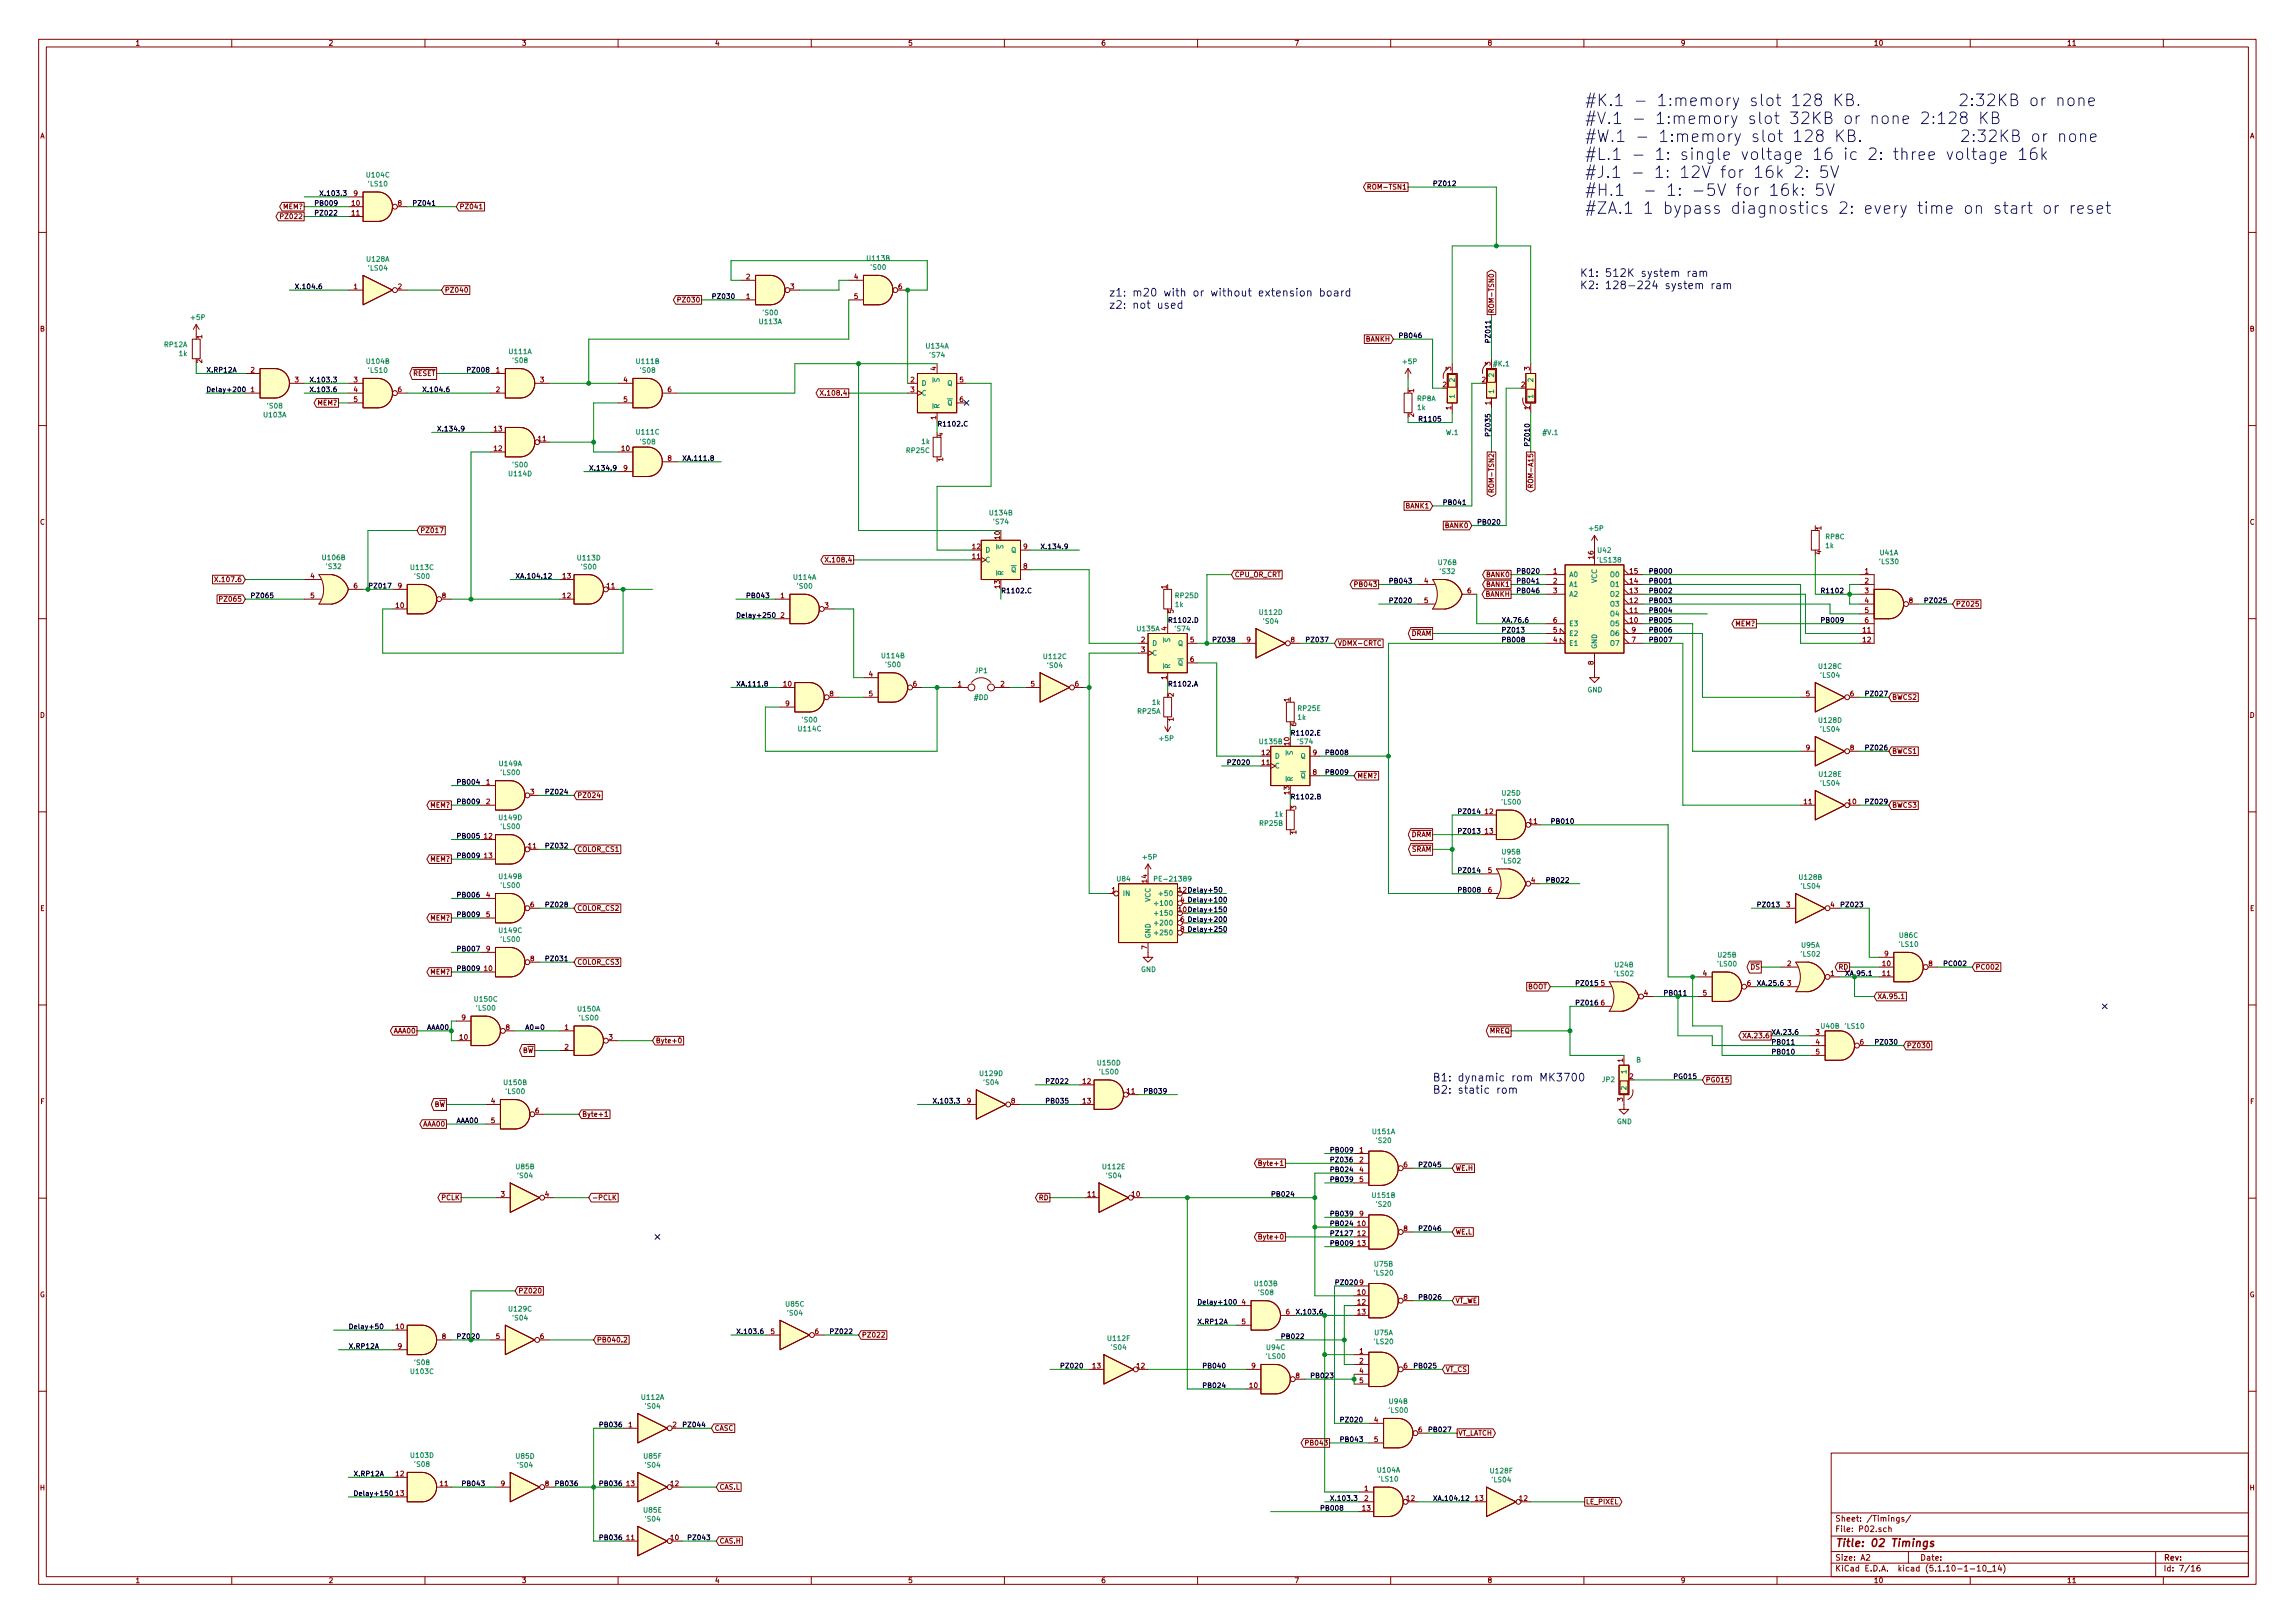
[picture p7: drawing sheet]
<svg xmlns="http://www.w3.org/2000/svg" width="594mm" height="420mm" viewBox="0 0 594 420" stroke-linecap="round" stroke-linejoin="round" font-family="sans-serif">
<defs><g id="words">
<g font-size="4.2" fill="#0000c2">
<text x="410.2" y="27.5">#K.1 - 1:memory slot 128 KB.</text>
<text x="410.2" y="32.1">#V.1 - 1:memory slot 32KB or none 2:128 KB</text>
<text x="410.2" y="36.8">#W.1 - 1:memory slot 128 KB.</text>
<text x="410.2" y="41.4">#L.1 - 1: single voltage 16 ic 2: three voltage 16k</text>
<text x="410.2" y="46.1">#J.1 - 1: 12V for 16k 2: 5V</text>
<text x="410.2" y="50.7">#H.1 - 1: -5V for 16k: 5V</text>
<text x="410.2" y="55.4">#ZA.1 1 bypass diagnostics 2: every time on start or reset</text>
</g>
<g font-size="2.8" fill="#0000c2">
<text x="408.9" y="71.7">K1: 512K system ram</text>
<text x="287" y="76.8">z1: m20 with or without extension board</text>
<text x="408.9" y="74.8">K2: 128-224 system ram</text>
<text x="287" y="79.9">z2: not used</text>
<text x="370.8" y="280">B1: dynamic rom MK3700</text>
<text x="370.8" y="283.1">B2: static rom</text>
</g>
<text font-size="2.8" fill="#840000" x="475" y="400.4">Title: 02 Timings</text>
<g font-size="2.1" fill="#840000">
<text x="475" y="393.9">Sheet: /Timings/</text>
<text x="475" y="396.6">File: P02.sch</text>
<text x="475" y="406.8">KiCad E.D.A. kicad (5.1.10-1-10_14)</text>
<text x="475" y="404">Size: A2</text>
<text x="497" y="404">Date:</text>
<text x="560" y="404">Rev:</text>
<text x="560" y="406.8">Id: 7/16</text>
</g>
<g font-size="1.8" fill="#840000">
<text x="35" y="11.8">1</text>
<text x="85" y="11.8">2</text>
<text x="135" y="11.8">3</text>
<text x="185" y="11.8">4</text>
<text x="235" y="11.8">5</text>
<text x="285" y="11.8">6</text>
<text x="335" y="11.8">7</text>
<text x="385" y="11.8">8</text>
<text x="435" y="11.8">9</text>
<text x="485" y="11.8">10</text>
<text x="535" y="11.8">11</text>
<text x="10.4" y="35.8">A</text>
<text x="582.4" y="35.8">A</text>
<text x="91.1" y="53.3">10</text>
<text x="91.6" y="50.7">9</text>
<text x="103" y="53.3">8</text>
<text x="355" y="49.1">ROM-TSN1</text>
<text x="73.3" y="54.1">MEM?</text>
<text x="73.3" y="56.7">PZ022</text>
<text x="91.1" y="55.8">11</text>
<text x="118.9" y="54.1">PZ041</text>
<text x="91.6" y="74.8">1</text>
<text x="103" y="74.8">2</text>
<text x="115.1" y="75.7">PZ040</text>
<text x="193.2" y="77.4">1</text>
<text x="193.2" y="72.3">2</text>
<text x="204.6" y="74.8">3</text>
<text x="221.1" y="72.3">4</text>
<text x="221.1" y="77.4">5</text>
<text x="232.6" y="74.8">6</text>
<text x="176.1" y="78.3">PZ030</text>
<text x="386.7" y="81.2" transform="rotate(-90 386.7 81.2)">ROM-TSN0</text>
<text x="10.4" y="85.8">B</text>
<text x="52.3" y="87.6" transform="rotate(-90 52.3 87.6)">1</text>
<text x="353.5" y="88.4">BANKH</text>
<text x="582.4" y="85.8">B</text>
<text x="52.3" y="94" transform="rotate(-90 52.3 94)">2</text>
<text x="242.3" y="95.9" transform="rotate(-90 242.3 95.9)">4</text>
<text x="375.7" y="95.9" transform="rotate(-90 375.7 95.9)">3</text>
<text x="385.8" y="94.6" transform="rotate(-90 385.8 94.6)">3</text>
<text x="396" y="95.9" transform="rotate(-90 396 95.9)">3</text>
<text x="64.9" y="101.5">1</text>
<text x="64.9" y="96.4">2</text>
<text x="76.4" y="99">3</text>
<text x="91.6" y="99">3</text>
<text x="91.6" y="101.5">4</text>
<text x="103" y="101.5">6</text>
<text x="106.9" y="97.3">RESET</text>
<text x="128.4" y="96.4">1</text>
<text x="128.4" y="101.5">2</text>
<text x="139.9" y="99">3</text>
<text x="161.4" y="99">4</text>
<text x="172.9" y="101.5">6</text>
<text x="235.7" y="99">2</text>
<text x="235.7" y="101.5">3</text>
<text x="248.4" y="99">5</text>
<text x="366" y="101.6" transform="rotate(-90 366 101.6)">1</text>
<text x="373.5" y="100.2">2</text>
<text x="383.6" y="99">2</text>
<text x="393.8" y="100.2">2</text>
<text x="82.2" y="104.9">MEM?</text>
<text x="91.6" y="104.1">5</text>
<text x="161.4" y="104.1">5</text>
<text x="213.4" y="102.4">X.108.4</text>
<text x="248.4" y="104.1">6</text>
<text x="366" y="108" transform="rotate(-90 366 108)">2</text>
<text x="375.7" y="106.1" transform="rotate(-90 375.7 106.1)">1</text>
<text x="385.8" y="104.8" transform="rotate(-90 385.8 104.8)">1</text>
<text x="396" y="106.1" transform="rotate(-90 396 106.1)">1</text>
<text x="127.9" y="111.7">13</text>
<text x="242.3" y="108.6" transform="rotate(-90 242.3 108.6)">1</text>
<text x="244.1" y="113" transform="rotate(-90 244.1 113)">4</text>
<text x="127.9" y="116.8">12</text>
<text x="139.4" y="114.2">11</text>
<text x="161" y="116.8">10</text>
<text x="172.9" y="119.3">8</text>
<text x="244.1" y="119.4" transform="rotate(-90 244.1 119.4)">1</text>
<text x="161.4" y="121.8">9</text>
<text x="396.9" y="125.2" transform="rotate(-90 396.9 125.2)">ROM-A15</text>
<text x="364" y="131.6">BANK1</text>
<text x="386.7" y="126.5" transform="rotate(-90 386.7 126.5)">ROM-TSN2</text>
<text x="10.4" y="135.8">C</text>
<text x="108.7" y="138">PZ017</text>
<text x="374.1" y="136.7">BANK0</text>
<text x="471.4" y="137.2" transform="rotate(-90 471.4 137.2)">1</text>
<text x="582.4" y="135.8">C</text>
<text x="251.8" y="142.2">12</text>
<text x="258.8" y="139.6" transform="rotate(-90 258.8 139.6)">10</text>
<text x="264.9" y="142.2">9</text>
<text x="471.4" y="143.5" transform="rotate(-90 471.4 143.5)">4</text>
<text x="80.4" y="149.8">4</text>
<text x="145.7" y="149.8">13</text>
<text x="214.6" y="145.6">X.108.4</text>
<text x="251.8" y="144.7">11</text>
<text x="264.9" y="147.2">8</text>
<text x="319.6" y="149.4">CPU_OR_CRT</text>
<text x="384.8" y="149.4">BANK0</text>
<text x="402.1" y="148.5">1</text>
<text x="412.5" y="144.6" transform="rotate(-90 412.5 144.6)">16</text>
<text x="421.9" y="148.5">15</text>
<text x="482.8" y="148.5">1</text>
<text x="56.6" y="150.7">X.107.6</text>
<text x="57.5" y="155.7">PZ065</text>
<text x="80.4" y="154.9">5</text>
<text x="91.6" y="152.3">6</text>
<text x="103" y="152.3">9</text>
<text x="114.5" y="154.9">8</text>
<text x="145.7" y="154.9">12</text>
<text x="157.1" y="152.3">11</text>
<text x="202.1" y="154.9">1</text>
<text x="258.8" y="152.3" transform="rotate(-90 258.8 152.3)">13</text>
<text x="302" y="152.4" transform="rotate(-90 302 152.4)">1</text>
<text x="351.2" y="151.9">PB043</text>
<text x="368.7" y="151">4</text>
<text x="379.9" y="153.6">6</text>
<text x="384.5" y="154.5">BANKH</text>
<text x="384.8" y="151.9">BANK1</text>
<text x="402.1" y="151">2</text>
<text x="402.1" y="153.6">3</text>
<text x="421.9" y="153.6">13</text>
<text x="421.9" y="151">14</text>
<text x="482.8" y="151">2</text>
<text x="482.8" y="153.6">3</text>
<text x="102.5" y="157.4">10</text>
<text x="202.1" y="159.9">2</text>
<text x="213.5" y="157.4">3</text>
<text x="303.8" y="158.8" transform="rotate(-90 303.8 158.8)">5</text>
<text x="368.7" y="156.1">5</text>
<text x="402.1" y="161.2">6</text>
<text x="421.9" y="161.2">10</text>
<text x="421.9" y="158.7">11</text>
<text x="421.9" y="156.1">12</text>
<text x="482.8" y="156.1">4</text>
<text x="482.8" y="158.7">5</text>
<text x="482.8" y="161.2">6</text>
<text x="494.2" y="156.1">8</text>
<text x="506.2" y="157">PZ025</text>
<text x="295.4" y="166.3">2</text>
<text x="302" y="163.2" transform="rotate(-90 302 163.2)">4</text>
<text x="308.1" y="166.3">5</text>
<text x="322.7" y="166.3">9</text>
<text x="334.2" y="166.3">8</text>
<text x="346.2" y="167.2">VDMX-CRTC</text>
<text x="365.3" y="164.6">DRAM</text>
<text x="402.1" y="166.3">4</text>
<text x="402.1" y="163.7">5</text>
<text x="422.4" y="166.3">7</text>
<text x="422.4" y="163.7">9</text>
<text x="449.2" y="162.1">MEM?</text>
<text x="482.3" y="163.7">11</text>
<text x="482.3" y="166.3">12</text>
<text x="295.4" y="168.8">3</text>
<text x="308.1" y="171.4">6</text>
<text x="412.5" y="172.1" transform="rotate(-90 412.5 172.1)">8</text>
<text x="202.9" y="177.7">10</text>
<text x="224.9" y="175.2">4</text>
<text x="236.4" y="177.7">6</text>
<text x="248" y="177.7">1</text>
<text x="259" y="177.7">2</text>
<text x="266.9" y="177.7">5</text>
<text x="278.3" y="177.7">6</text>
<text x="302" y="175.9" transform="rotate(-90 302 175.9)">1</text>
<text x="10.4" y="185.8">D</text>
<text x="203.4" y="182.8">9</text>
<text x="214.8" y="180.3">8</text>
<text x="224.9" y="180.3">5</text>
<text x="303.8" y="180.4" transform="rotate(-90 303.8 180.4)">2</text>
<text x="333.7" y="181.6" transform="rotate(-90 333.7 181.6)">1</text>
<text x="467.5" y="180.3">5</text>
<text x="478.9" y="180.3">6</text>
<text x="489.7" y="181.1">BWCS2</text>
<text x="582.4" y="185.8">D</text>
<text x="303.8" y="186.7" transform="rotate(-90 303.8 186.7)">1</text>
<text x="335.5" y="188" transform="rotate(-90 335.5 188)">6</text>
<text x="326.7" y="195.5">12</text>
<text x="333.8" y="192.9" transform="rotate(-90 333.8 192.9)">10</text>
<text x="339.9" y="195.5">9</text>
<text x="467.5" y="194.2">9</text>
<text x="478.9" y="194.2">8</text>
<text x="489.7" y="195.1">BWCS1</text>
<text x="125.9" y="203.1">1</text>
<text x="326.7" y="198">11</text>
<text x="339.9" y="200.6">8</text>
<text x="351.3" y="201.5">MEM?</text>
<text x="111.4" y="209.1">MEM?</text>
<text x="125.9" y="208.2">2</text>
<text x="137.3" y="205.7">3</text>
<text x="149.4" y="206.5">PZ024</text>
<text x="333.8" y="205.6" transform="rotate(-90 333.8 205.6)">13</text>
<text x="335.5" y="209.6" transform="rotate(-90 335.5 209.6)">3</text>
<text x="467" y="208.2">11</text>
<text x="478.5" y="208.2">10</text>
<text x="489.7" y="209.1">BWCS3</text>
<text x="335.6" y="215.9" transform="rotate(-90 335.6 215.9)">1</text>
<text x="384.5" y="210.7">12</text>
<text x="384.5" y="215.8">13</text>
<text x="395.9" y="213.3">11</text>
<text x="125.4" y="217.1">12</text>
<text x="136.8" y="219.6">11</text>
<text x="149.4" y="220.5">COLOR_CS1</text>
<text x="365.3" y="216.7">DRAM</text>
<text x="365.4" y="220.5">SRAM</text>
<text x="111.4" y="223.1">MEM?</text>
<text x="125.4" y="222.2">13</text>
<text x="385.2" y="226">5</text>
<text x="125.9" y="232.3">4</text>
<text x="287.8" y="231.1">1</text>
<text x="296.9" y="228.5" transform="rotate(-90 296.9 228.5)">14</text>
<text x="385.2" y="231.1">6</text>
<text x="396.4" y="228.5">4</text>
<text x="10.4" y="235.8">E</text>
<text x="111.4" y="238.3">MEM?</text>
<text x="125.9" y="237.4">5</text>
<text x="137.3" y="234.9">6</text>
<text x="149.4" y="235.8">COLOR_CS2</text>
<text x="462.4" y="234.9">3</text>
<text x="473.9" y="234.9">4</text>
<text x="582.4" y="235.8">E</text>
<text x="296.9" y="245.8" transform="rotate(-90 296.9 245.8)">7</text>
<text x="125.4" y="251.4">10</text>
<text x="125.9" y="246.3">9</text>
<text x="137.3" y="248.8">8</text>
<text x="149.4" y="249.7">COLOR_CS3</text>
<text x="453.2" y="251">DS</text>
<text x="462.7" y="250.1">2</text>
<text x="476" y="251">RD</text>
<text x="487.3" y="250.1">10</text>
<text x="487.8" y="247.6">9</text>
<text x="499.3" y="250.1">8</text>
<text x="511.3" y="251">PC002</text>
<text x="111.4" y="252.3">MEM?</text>
<text x="395.4" y="256.1">BOOT</text>
<text x="414.4" y="255.2">5</text>
<text x="425.6" y="257.7">4</text>
<text x="440.8" y="252.6">4</text>
<text x="440.8" y="257.7">5</text>
<text x="452.3" y="255.2">6</text>
<text x="462.7" y="255.2">3</text>
<text x="473.9" y="252.6">1</text>
<text x="487.3" y="252.6">11</text>
<text x="414.4" y="260.3">6</text>
<text x="485.9" y="258.6">XA.95.1</text>
<text x="101.9" y="267.5">AAA00</text>
<text x="119" y="269.2">10</text>
<text x="119.5" y="264.1">9</text>
<text x="131" y="266.6">8</text>
<text x="146.2" y="266.6">1</text>
<text x="157.6" y="269.2">3</text>
<text x="385.6" y="267.5">MREQ</text>
<text x="451.8" y="268.8">XA.23.6</text>
<text x="470.1" y="267.9">3</text>
<text x="135.2" y="272.6">BW</text>
<text x="146.2" y="271.7">2</text>
<text x="169.7" y="270">Byte+0</text>
<text x="420.1" y="275" transform="rotate(-90 420.1 275)">1</text>
<text x="470.1" y="270.4">4</text>
<text x="470.1" y="273">5</text>
<text x="481.5" y="270.4">6</text>
<text x="493.5" y="271.3">PZ030</text>
<text x="280.3" y="280.6">12</text>
<text x="421.8" y="279.3">2</text>
<text x="441.5" y="280.2">PG015</text>
<text x="10.5" y="285.8">F</text>
<text x="112.4" y="286.6">BW</text>
<text x="127.2" y="285.7">4</text>
<text x="250.3" y="285.7">9</text>
<text x="261.8" y="285.7">8</text>
<text x="280.3" y="285.7">13</text>
<text x="291.8" y="283.1">11</text>
<text x="420.1" y="285.1" transform="rotate(-90 420.1 285.1)">3</text>
<text x="582.5" y="285.8">F</text>
<text x="109.5" y="291.6">AAA00</text>
<text x="127.2" y="290.7">5</text>
<text x="138.6" y="288.2">6</text>
<text x="150.6" y="289.1">Byte+1</text>
<text x="351.9" y="298.4">1</text>
<text x="326.6" y="301.8">Byte+1</text>
<text x="351.9" y="300.9">2</text>
<text x="351.9" y="303.4">4</text>
<text x="351.9" y="306">5</text>
<text x="363.4" y="302.2">6</text>
<text x="376.7" y="303.1">WE.H</text>
<text x="114.3" y="310.7">PCLK</text>
<text x="129.7" y="309.8">3</text>
<text x="141.1" y="309.8">4</text>
<text x="153.2" y="310.7">-PCLK</text>
<text x="269" y="310.7">RD</text>
<text x="281.6" y="309.8">11</text>
<text x="293" y="309.8">10</text>
<text x="351.5" y="317.4">10</text>
<text x="351.9" y="314.9">9</text>
<text x="326.6" y="320.8">Byte+0</text>
<text x="351.5" y="320">12</text>
<text x="351.5" y="322.5">13</text>
<text x="363.4" y="318.7">8</text>
<text x="376.7" y="319.6">WE.L</text>
<text x="10.3" y="335.8">G</text>
<text x="134.1" y="334.8">PZ020</text>
<text x="351.5" y="335.2">10</text>
<text x="351.9" y="332.7">9</text>
<text x="582.3" y="335.8">G</text>
<text x="321.5" y="337.7">4</text>
<text x="332.9" y="340.3">6</text>
<text x="351.5" y="337.7">12</text>
<text x="351.5" y="340.3">13</text>
<text x="363.4" y="336.5">8</text>
<text x="376.7" y="337.4">VT_WE</text>
<text x="102.5" y="344.1">10</text>
<text x="114.5" y="346.6">8</text>
<text x="128.4" y="346.6">5</text>
<text x="139.9" y="346.6">6</text>
<text x="154.5" y="347.5">PB040.2</text>
<text x="199.5" y="345.4">5</text>
<text x="211" y="345.4">6</text>
<text x="223" y="346.2">PZ022</text>
<text x="321.5" y="342.8">5</text>
<text x="103" y="349.2">9</text>
<text x="351.9" y="350.4">1</text>
<text x="351.9" y="353">2</text>
<text x="282.9" y="354.2">13</text>
<text x="294.3" y="354.2">12</text>
<text x="323.5" y="359.3">10</text>
<text x="324" y="354.2">9</text>
<text x="335.4" y="356.8">8</text>
<text x="351.9" y="355.5">4</text>
<text x="351.9" y="358.1">5</text>
<text x="363.4" y="354.2">6</text>
<text x="374.2" y="355.1">VT_CS</text>
<text x="162.7" y="369.5">1</text>
<text x="174.1" y="369.5">2</text>
<text x="184.9" y="370.4">CASC</text>
<text x="355.8" y="368.2">4</text>
<text x="367.2" y="370.8">6</text>
<text x="377.4" y="371.6">VT_LATCH</text>
<text x="338.5" y="374.2">PB043</text>
<text x="355.8" y="373.3">5</text>
<text x="102.5" y="382.2">12</text>
<text x="10.4" y="385.8">H</text>
<text x="102.5" y="387.3">13</text>
<text x="114" y="384.7">11</text>
<text x="129.7" y="384.7">9</text>
<text x="141.1" y="384.7">8</text>
<text x="162.2" y="384.7">13</text>
<text x="173.7" y="384.7">12</text>
<text x="186.2" y="385.6">CAS.L</text>
<text x="353.2" y="386">1</text>
<text x="353.2" y="388.5">2</text>
<text x="364.2" y="388.5">12</text>
<text x="381.9" y="388.5">13</text>
<text x="393.4" y="388.5">12</text>
<text x="410.5" y="389.4">LE_PIXEL</text>
<text x="582.4" y="385.8">H</text>
<text x="352.7" y="391.1">13</text>
<text x="162.2" y="398.7">11</text>
<text x="173.7" y="398.7">10</text>
<text x="186.2" y="399.6">CAS.H</text>
<text x="35" y="409.8">1</text>
<text x="85" y="409.8">2</text>
<text x="135" y="409.8">3</text>
<text x="185" y="409.8">4</text>
<text x="235" y="409.8">5</text>
<text x="285" y="409.8">6</text>
<text x="335" y="409.8">7</text>
<text x="385" y="409.8">8</text>
<text x="435" y="409.8">9</text>
<text x="485" y="409.8">10</text>
<text x="535" y="409.8">11</text>
</g>
<g font-size="1.8" fill="#008484">
<text x="95" y="45.9">U104C</text>
<text x="95.5" y="48.3">'LS10</text>
<text x="95" y="67.7">U128A</text>
<text x="95.5" y="70">'LS04</text>
<text x="224.6" y="67.5">U113B</text>
<text x="225.6" y="69.8">'S00</text>
<text x="49.6" y="82.8">+5P</text>
<text x="196.6" y="83.9">U113A</text>
<text x="197.6" y="81.6">'S00</text>
<text x="42.6" y="89.9">RP12A</text>
<text x="46.4" y="92.2">1k</text>
<text x="95" y="94.2">U104B</text>
<text x="131.9" y="91.7">U111A</text>
<text x="132.8" y="94">'S08</text>
<text x="164.9" y="94.2">U111B</text>
<text x="239.8" y="90.2">U134A</text>
<text x="240.8" y="92.5">'S74</text>
<text x="363.3" y="94.3">+5P</text>
<text x="386.8" y="94.8">#K.1</text>
<text x="95.5" y="96.5">'LS10</text>
<text x="165.9" y="96.5">'S08</text>
<text x="238.5" y="99.9">D</text>
<text x="243.2" y="98.9" transform="rotate(-90 243.2 98.9)">S</text>
<text x="245.3" y="99.9">Q</text>
<text x="376.6" y="98.7" transform="rotate(-90 376.6 98.7)">2</text>
<text x="386.7" y="97.4" transform="rotate(-90 386.7 97.4)">2</text>
<text x="396.9" y="98.7" transform="rotate(-90 396.9 98.7)">2</text>
<text x="69.3" y="105.7">'S08</text>
<text x="238.5" y="102.4">C</text>
<text x="243.2" y="105.8" transform="rotate(-90 243.2 105.8)">R</text>
<text x="245.3" y="104.9">Q</text>
<text x="366.9" y="103.8">RP8A</text>
<text x="367" y="106.1">1k</text>
<text x="376.6" y="103.3" transform="rotate(-90 376.6 103.3)">1</text>
<text x="386.7" y="102" transform="rotate(-90 386.7 102)">1</text>
<text x="396.9" y="103.3" transform="rotate(-90 396.9 103.3)">1</text>
<text x="68.4" y="108">U103A</text>
<text x="164.9" y="112.5">U111C</text>
<text x="374.3" y="112.6">W.1</text>
<text x="399.5" y="112.6">#V.1</text>
<text x="165.9" y="115">'S08</text>
<text x="234.7" y="117.3">RP25C</text>
<text x="238.6" y="115">1k</text>
<text x="131.9" y="123.3">U114D</text>
<text x="132.8" y="121">'S00</text>
<text x="256.3" y="133.4">U134B</text>
<text x="257.3" y="135.7">'S74</text>
<text x="411.5" y="137.4">+5P</text>
<text x="255" y="143">D</text>
<text x="259.7" y="142.1" transform="rotate(-90 259.7 142.1)">S</text>
<text x="261.8" y="143">Q</text>
<text x="413.7" y="143.1">U42</text>
<text x="472.6" y="139.6">RP8C</text>
<text x="472.6" y="141.9">1k</text>
<text x="486.7" y="143.7">U41A</text>
<text x="83.6" y="145">U106B</text>
<text x="84.6" y="147.3">'S32</text>
<text x="106.5" y="147.5">U113C</text>
<text x="107.4" y="149.9">'S00</text>
<text x="149.7" y="145.1">U113D</text>
<text x="150.6" y="147.4">'S00</text>
<text x="255" y="145.6">C</text>
<text x="259.7" y="149" transform="rotate(-90 259.7 149)">R</text>
<text x="261.8" y="148.1">Q</text>
<text x="372.4" y="146.3">U76B</text>
<text x="372.9" y="148.6">'S32</text>
<text x="406.1" y="149.4">A0</text>
<text x="413.7" y="145.6">'LS138</text>
<text x="417" y="149.4">O0</text>
<text x="486.6" y="146">'LS30</text>
<text x="205.5" y="150.1">U114A</text>
<text x="206.5" y="152.4">'S00</text>
<text x="304.4" y="154.8">RP25D</text>
<text x="406.1" y="151.9">A1</text>
<text x="406.1" y="154.5">A2</text>
<text x="413.4" y="151" transform="rotate(-90 413.4 151)">VCC</text>
<text x="417" y="154.5">O2</text>
<text x="417" y="151.9">O1</text>
<text x="304.3" y="157.1">1k</text>
<text x="326.2" y="159.2">U112D</text>
<text x="327.2" y="161.5">'S04</text>
<text x="417" y="159.6">O4</text>
<text x="417" y="157">O3</text>
<text x="294.4" y="163.4">U135A</text>
<text x="298.2" y="167.2">D</text>
<text x="302.9" y="166.2" transform="rotate(-90 302.9 166.2)">S</text>
<text x="304.3" y="163.4">'S74</text>
<text x="305" y="167.2">Q</text>
<text x="406.1" y="167.2">E1</text>
<text x="406.1" y="164.6">E2</text>
<text x="406.1" y="162.1">E3</text>
<text x="417" y="162.1">O5</text>
<text x="417" y="167.2">O7</text>
<text x="417" y="164.6">O6</text>
<text x="228.4" y="170.4">U114B</text>
<text x="229.4" y="172.7">'S00</text>
<text x="270.3" y="170.6">U112C</text>
<text x="271.3" y="172.9">'S04</text>
<text x="298.2" y="169.7">C</text>
<text x="302.9" y="173.1" transform="rotate(-90 302.9 173.1)">R</text>
<text x="305" y="172.3">Q</text>
<text x="413.4" y="168.1" transform="rotate(-90 413.4 168.1)">GND</text>
<text x="471" y="173.1">U128C</text>
<text x="252.4" y="174.3">JP1</text>
<text x="410.9" y="179.2">GND</text>
<text x="471.4" y="175.5">'LS04</text>
<text x="252.2" y="181.2">#DD</text>
<text x="294.5" y="184.8">RP25A</text>
<text x="298.3" y="182.5">1k</text>
<text x="336.1" y="184">RP25E</text>
<text x="206.8" y="189.3">U114C</text>
<text x="207.8" y="187">'S00</text>
<text x="300.3" y="191.8">+5P</text>
<text x="336" y="186.4">1k</text>
<text x="471" y="187.1">U128D</text>
<text x="471.4" y="189.4">'LS04</text>
<text x="326.2" y="192.6">U135B</text>
<text x="329.9" y="196.4">D</text>
<text x="334.6" y="195.4" transform="rotate(-90 334.6 195.4)">S</text>
<text x="336" y="192.6">'S74</text>
<text x="336.7" y="196.4">Q</text>
<text x="129.3" y="198.3">U149A</text>
<text x="129.8" y="200.7">'LS00</text>
<text x="329.9" y="198.9">C</text>
<text x="334.6" y="202.4" transform="rotate(-90 334.6 202.4)">R</text>
<text x="336.7" y="201.5">Q</text>
<text x="471" y="201.1">U128E</text>
<text x="471.4" y="203.4">'LS04</text>
<text x="388.8" y="208.3">'LS00</text>
<text x="388.9" y="206">U25D</text>
<text x="129.3" y="212.3">U149D</text>
<text x="129.8" y="214.6">'LS00</text>
<text x="326.2" y="213.8">RP25B</text>
<text x="330.1" y="211.5">1k</text>
<text x="388.9" y="221.2">U95B</text>
<text x="129.3" y="227.6">U149B</text>
<text x="296" y="222.5">+5P</text>
<text x="388.8" y="223.5">'LS02</text>
<text x="465.9" y="227.8">U128B</text>
<text x="129.8" y="229.9">'LS00</text>
<text x="289.2" y="228.2">U84</text>
<text x="290.6" y="231.9">IN</text>
<text x="297.8" y="233.5" transform="rotate(-90 297.8 233.5)">VCC</text>
<text x="299.6" y="228.2">PE-21389</text>
<text x="300.8" y="231.9">+50</text>
<text x="466.3" y="230.1">'LS04</text>
<text x="299.8" y="237">+150</text>
<text x="299.8" y="234.5">+100</text>
<text x="299.8" y="239.6">+200</text>
<text x="129.3" y="241.5">U149C</text>
<text x="129.8" y="243.8">'LS00</text>
<text x="297.8" y="243" transform="rotate(-90 297.8 243)">GND</text>
<text x="299.8" y="242.1">+250</text>
<text x="466.4" y="245.3">U95A</text>
<text x="491.7" y="245.1">'LS10</text>
<text x="491.8" y="242.8">U86C</text>
<text x="295.4" y="251.6">GND</text>
<text x="418.1" y="250.4">U24B</text>
<text x="444.7" y="250.2">'LS00</text>
<text x="444.8" y="247.9">U25B</text>
<text x="466.3" y="247.6">'LS02</text>
<text x="418.1" y="252.7">'LS02</text>
<text x="123" y="259.3">U150C</text>
<text x="123.4" y="261.6">'LS00</text>
<text x="149.7" y="261.8">U150A</text>
<text x="150.1" y="264.2">'LS00</text>
<text x="471.4" y="266.3">U40B</text>
<text x="477.7" y="266.3">'LS10</text>
<text x="284.3" y="275.8">U150D</text>
<text x="423.5" y="275">B</text>
<text x="130.6" y="280.9">U150B</text>
<text x="253.8" y="278.6">U129D</text>
<text x="254.8" y="280.9">'S04</text>
<text x="284.7" y="278.1">'LS00</text>
<text x="414.8" y="280.1">JP2</text>
<text x="421" y="277.8" transform="rotate(-90 421 277.8)">1</text>
<text x="131" y="283.2">'LS00</text>
<text x="421" y="282.4" transform="rotate(-90 421 282.4)">2</text>
<text x="355.4" y="293.6">U151A</text>
<text x="418.5" y="291">GND</text>
<text x="356.4" y="295.9">'S20</text>
<text x="133.6" y="302.7">U85B</text>
<text x="134.1" y="305">'S04</text>
<text x="285.6" y="302.7">U112E</text>
<text x="286.5" y="305">'S04</text>
<text x="355.4" y="310.1">U151B</text>
<text x="356.4" y="312.4">'S20</text>
<text x="355.9" y="327.9">U75B</text>
<text x="324.9" y="333">U103B</text>
<text x="325.9" y="335.3">'S08</text>
<text x="355.8" y="330.2">'LS20</text>
<text x="131.9" y="339.5">U129C</text>
<text x="132.8" y="341.8">'S04</text>
<text x="203.5" y="338.2">U85C</text>
<text x="204" y="340.6">'S04</text>
<text x="286.9" y="347.1">U112F</text>
<text x="355.8" y="348">'LS20</text>
<text x="355.9" y="345.7">U75A</text>
<text x="107.4" y="353.4">'S08</text>
<text x="287.8" y="349.4">'S04</text>
<text x="327.9" y="351.8">'LS00</text>
<text x="327.9" y="349.5">U94C</text>
<text x="106.5" y="355.7">U103C</text>
<text x="166.2" y="362.4">U112A</text>
<text x="167.1" y="364.7">'S04</text>
<text x="359.6" y="365.8">'LS00</text>
<text x="359.7" y="363.4">U94B</text>
<text x="106.5" y="377.4">U103D</text>
<text x="133.6" y="377.6">U85D</text>
<text x="166.8" y="377.6">U85F</text>
<text x="107.4" y="379.7">'S08</text>
<text x="134.1" y="379.9">'S04</text>
<text x="167.1" y="379.9">'S04</text>
<text x="356.7" y="381.2">U104A</text>
<text x="357.1" y="383.5">'LS10</text>
<text x="386" y="381.4">U128F</text>
<text x="386.3" y="383.7">'LS04</text>
<text x="166.7" y="391.6">U85E</text>
<text x="167.1" y="393.9">'S04</text>
</g>
<g font-size="1.8">
<text x="81.3" y="53.3">PB009</text>
<text x="82.5" y="50.7">X.103.3</text>
<text x="106.7" y="53.3">PZ041</text>
<text x="370.8" y="48.2">PZ012</text>
<text x="81.3" y="55.8">PZ022</text>
<text x="76.2" y="74.8">X.104.6</text>
<text x="184.1" y="77.4">PZ030</text>
<text x="361.9" y="87.5">PB046</text>
<text x="385.8" y="87.9" transform="rotate(-90 385.8 87.9)">PZ011</text>
<text x="53.3" y="96.4">X.RP12A</text>
<text x="53.3" y="101.5">Delay+200</text>
<text x="80" y="99">X.103.3</text>
<text x="80" y="101.5">X.103.6</text>
<text x="109.2" y="101.5">X.104.6</text>
<text x="120.6" y="96.4">PZ008</text>
<text x="113" y="111.7">X.134.9</text>
<text x="242.6" y="110.4">R1102.C</text>
<text x="367" y="109.1">R1105</text>
<text x="385.8" y="113.2" transform="rotate(-90 385.8 113.2)">PZ035</text>
<text x="176.5" y="119.3">XA.111.8</text>
<text x="396" y="115.7" transform="rotate(-90 396 115.7)">PZ010</text>
<text x="152.4" y="121.8">X.134.9</text>
<text x="373.4" y="130.7">PB041</text>
<text x="382.3" y="135.8">PB020</text>
<text x="269.2" y="142.2">X.134.9</text>
<text x="133.3" y="149.8">XA.104.12</text>
<text x="392.4" y="148.5">PB020</text>
<text x="426.7" y="148.5">PB000</text>
<text x="64.8" y="154.9">PZ065</text>
<text x="95.2" y="152.3">PZ017</text>
<text x="193" y="154.9">PB043</text>
<text x="259.1" y="153.6">R1102.C</text>
<text x="359.4" y="151">PB043</text>
<text x="392.4" y="153.6">PB046</text>
<text x="392.4" y="151">PB041</text>
<text x="426.7" y="153.6">PB002</text>
<text x="426.7" y="151">PB001</text>
<text x="471.2" y="153.6">R1102</text>
<text x="190.5" y="159.9">Delay+250</text>
<text x="302.3" y="161.2">R1102.D</text>
<text x="359.4" y="156.1">PZ020</text>
<text x="388.6" y="161.2">XA.76.6</text>
<text x="426.7" y="161.2">PB005</text>
<text x="426.7" y="158.7">PB004</text>
<text x="426.7" y="156.1">PB003</text>
<text x="471.2" y="161.2">PB009</text>
<text x="499" y="156.1">PZ025</text>
<text x="313.7" y="166.3">PZ038</text>
<text x="337.8" y="166.3">PZ037</text>
<text x="388.6" y="166.3">PB008</text>
<text x="388.6" y="163.7">PZ013</text>
<text x="426.7" y="166.3">PB007</text>
<text x="426.7" y="163.7">PB006</text>
<text x="190.5" y="177.7">XA.111.8</text>
<text x="302.3" y="177.7">R1102.A</text>
<text x="482.6" y="180.3">PZ027</text>
<text x="334" y="190.4">R1102.E</text>
<text x="342.9" y="195.5">PB008</text>
<text x="482.6" y="194.2">PZ026</text>
<text x="118.1" y="203.1">PB004</text>
<text x="317.5" y="198">PZ020</text>
<text x="342.9" y="200.6">PB009</text>
<text x="118.1" y="208.2">PB009</text>
<text x="141" y="205.7">PZ024</text>
<text x="334" y="206.9">R1102.B</text>
<text x="482.6" y="208.2">PZ029</text>
<text x="377.2" y="215.8">PZ013</text>
<text x="377.2" y="210.7">PZ014</text>
<text x="401.3" y="213.3">PB010</text>
<text x="118.1" y="217.1">PB005</text>
<text x="141" y="219.6">PZ032</text>
<text x="118.1" y="222.2">PB009</text>
<text x="377.2" y="226">PZ014</text>
<text x="118.1" y="232.3">PB006</text>
<text x="305.1" y="231.1">12Delay+50</text>
<text x="305.6" y="233.6">4 Delay+100</text>
<text x="377.2" y="231.1">PB008</text>
<text x="400" y="228.5">PB022</text>
<text x="118.1" y="237.4">PB009</text>
<text x="141" y="234.9">PZ028</text>
<text x="305.1" y="236.1">10Delay+150</text>
<text x="305.6" y="238.7">6 Delay+200</text>
<text x="454.7" y="234.9">PZ013</text>
<text x="476.2" y="234.9">PZ023</text>
<text x="305.6" y="241.2">8 Delay+250</text>
<text x="118.1" y="251.4">PB009</text>
<text x="118.1" y="246.3">PB007</text>
<text x="141" y="248.8">PZ031</text>
<text x="502.9" y="250.1">PC002</text>
<text x="407.7" y="255.2">PZ015</text>
<text x="430.5" y="257.7">PB011</text>
<text x="454.7" y="255.2">XA.25.6</text>
<text x="477.5" y="252.6">XA.95.1</text>
<text x="407.7" y="260.3">PZ016</text>
<text x="110.5" y="266.6">AAA00</text>
<text x="135.9" y="266.6">A0=0</text>
<text x="458.5" y="267.9">XA.23.6</text>
<text x="458.5" y="270.4">PB011</text>
<text x="458.5" y="273">PB010</text>
<text x="485.1" y="270.4">PZ030</text>
<text x="270.5" y="280.6">PZ022</text>
<text x="433.1" y="279.3">PG015</text>
<text x="241.3" y="285.7">X.103.3</text>
<text x="270.5" y="285.7">PB035</text>
<text x="295.9" y="283.1">PB039</text>
<text x="118.1" y="290.7">AAA00</text>
<text x="344.2" y="298.4">PB009</text>
<text x="344.2" y="300.9">PZ036</text>
<text x="344.2" y="303.4">PB024</text>
<text x="344.2" y="306">PB039</text>
<text x="367" y="302.2">PZ045</text>
<text x="328.9" y="309.8">PB024</text>
<text x="344.2" y="317.4">PB024</text>
<text x="344.2" y="314.9">PB039</text>
<text x="344.2" y="320">PZ127</text>
<text x="344.2" y="322.5">PB009</text>
<text x="367" y="318.7">PZ046</text>
<text x="345.4" y="332.7">PZ020</text>
<text x="309.9" y="337.7">Delay+100</text>
<text x="335.3" y="340.3">X.103.6</text>
<text x="367" y="336.5">PB026</text>
<text x="90.2" y="344.1">Delay+50</text>
<text x="118.1" y="346.6">PZ020</text>
<text x="190.5" y="345.4">X.103.6</text>
<text x="214.6" y="345.4">PZ022</text>
<text x="309.9" y="342.8">X.RP12A</text>
<text x="331.5" y="346.6">PB022</text>
<text x="90.2" y="349.2">X.RP12A</text>
<text x="274.3" y="354.2">PZ020</text>
<text x="311.1" y="354.2">PB040</text>
<text x="311.1" y="359.3">PB024</text>
<text x="339.1" y="356.8">PB023</text>
<text x="365.8" y="354.2">PB025</text>
<text x="154.9" y="369.5">PB036</text>
<text x="176.5" y="369.5">PZ044</text>
<text x="346.7" y="368.2">PZ020</text>
<text x="369.6" y="370.8">PB027</text>
<text x="346.7" y="373.3">PB043</text>
<text x="91.4" y="382.2">X.RP12A</text>
<text x="91.4" y="387.3">Delay+150</text>
<text x="119.4" y="384.7">PB043</text>
<text x="143.5" y="384.7">PB036</text>
<text x="154.9" y="384.7">PB036</text>
<text x="344.2" y="388.5">X.103.3</text>
<text x="370.8" y="388.5">XA.104.12</text>
<text x="341.6" y="391.1">PB008</text>
<text x="154.9" y="398.7">PB036</text>
<text x="177.8" y="398.7">PZ043</text>
</g>
</g></defs>
<g fill="none" stroke="#840000" stroke-width=".26">
<path d="M10 10.2h574v400h-574zM12 12.2h570v396h-570zM60 10.2v2M110 10.2v2M160 10.2v2M210 10.2v2M260 10.2v2M310 10.2v2M360 10.2v2M410 10.2v2M460 10.2v2M510 10.2v2"/>
<path d="M536.5 11.8h.8M560 10.2v2M72.1 54.9h6.6v2.3h-6.6l-.7-1.2zM72.6 56l.6-.1 .1-.4-.7-.2v1.3M73 52.4h5.7v2.2h-5.7l-.6-1.1zM90.2 53.5h3.8M90.2 56h3.8M90.2 51h3.8M94 49.7h3.8a3.8 3.8 0 0 1 3.8 3.8 3.8 3.8 0 0 1-3.8 3.8h-3.8zM102.9 53.5h2.5M118.7 52.4h6.7v2.2h-6.7l-.6-1.1zM124.1 53.2l.4-.4v1.3"/>
<path d="M124.1 54.1h.7M353.6 47.3h10.9v2.2h-10.9l-.7-1.1zM354.1 48.4l.6-.1 .1-.5-.7-.1v1.3M354.4 48.4l.4 .6M10 60.2h2M90.2 75.1h3.8M94 71.3l7.6 3.8-7.6 3.8zM102.9 75.1h2.5M114.9 74h6.7v2.2h-6.7l-.6-1.1zM120.4 74.5l.2-.1a.63 .63 0 0 1 .4 .6 .63 .63 0 0 1-.5 .6l-.2-.4zM174.9 76.5h6.7v2.3h-6.7l-.6-1.2zM175.5 77.6l.6-.1v-.4l-.6-.2v1.3"/>
<path d="M191.8 77.6h3.8M191.8 72.6h3.8M195.6 71.3h3.8a3.8 3.8 0 0 1 3.8 3.8 3.8 3.8 0 0 1-3.8 3.8h-3.8zM204.5 75.1h2.5M219.7 77.6h3.8M219.7 72.6h3.8M223.5 71.3h3.8a3.8 3.8 0 0 1 3.8 3.8 3.8 3.8 0 0 1-3.8 3.8h-3.8zM232.4 75.1h2.5M385 70.5l1.1-.6 1.1 .6v10.9h-2.2zM385.4 71.2a.74 .74 0 0 1 1.2 .2 .74 .74 0 0 1-1.2-.1zM582 60.2h2M49.8 87.8h2v5.1h-2z"/>
<path d="M50.8 84l-.8 1.3M50.8 84v2.5M50.8 84l.8 1.3M63.5 96.7h3.8M67.3 95.4h3.8a3.8 3.8 0 0 1 3.8 3.8 3.8 3.8 0 0 1-3.8 3.8h-3.8zM74.9 99.2h3.8M90.2 99.2h3.8M94 98h3.8a3.8 3.8 0 0 1 3.8 3.8 3.8 3.8 0 0 1-3.8 3.8h-3.8zM106.7 95.1h6.3v3.1h-6.3l-.6-1.5zM127 96.7h3.8M130.8 95.4h3.8a3.8 3.8 0 0 1 3.8 3.8 3.8 3.8 0 0 1-3.8 3.8h-3.8zM138.4 99.2h3.8"/>
<path d="M160 99.2h3.8M163.8 98h3.8a3.8 3.8 0 0 1 3.8 3.8 3.8 3.8 0 0 1-3.8 3.8h-3.8zM234.9 99.2h2.6M237.5 96.7h10.1v10.1h-10.1zM242.6 94.1v2.6M247.6 99.2h2.6M353.2 86.7h6.8l.7 1.1-.7 1.1h-6.8zM364.5 95.4l-.8 1.3M364.5 95.4v2.6M364.5 95.4l.8 1.3M374.6 96.7h2.6v7.6h-2.6zM374.9 96.9h2v3.3h-2z"/>
<path d="M374.9 95.4a2.23 2.23 0 0 0-1.3 2.6M375.9 94.1v2.6M384.8 95.4h2.5v7.6h-2.5zM385.1 95.7h2v3.3h-2zM385.1 94.1a2.23 2.23 0 0 0-1.3 2.6M386.1 92.9v2.5M395 96.7h2.5v7.6h-2.5zM396.2 94.1v2.6M10 110.2h2M63.5 101.8h3.8M81.9 103.2h5.7v2.2h-5.7l-.6-1.1zM90.2 101.8h3.8"/>
<path d="M90.2 104.3h3.8M102.9 101.8h2.5M127 101.8h3.8M127 117h3.8M127 111.9h3.8M130.8 110.7h3.8a3.8 3.8 0 0 1 3.8 3.8 3.8 3.8 0 0 1-3.8 3.8h-3.8zM139.7 114.5h2.5M160 104.3h3.8M160 117h3.8M163.8 115.7h3.8a3.8 3.8 0 0 1 3.8 3.8 3.8 3.8 0 0 1-3.8 3.9h-3.8zM171.4 101.8h3.9M171.4 119.5h3.9"/>
<path d="M211.9 100.7h7.8v2.2h-7.8l-.7-1.1zM212.3 101.1l.8 1.2M213.1 101.1l-.8 1.2M234.9 101.8h2.6M237.5 101.1l1.3 .7-1.3 .6M241.6 113.2h2v5.1h-2zM242.6 106.8v2.6M247.6 104.3h2.6M363.5 101.8h2v5h-2zM374.6 103v1.3zM375.9 104.3v2.5M384.8 101.8v1.2z"/>
<path d="M385 117h2.2v10.9l-1.1 .7-1.1-.7zM386.1 103v2.6M394.2 103a2.23 2.23 0 0 0 1.3 2.6M395 103v1.3zM395.1 117h2.3v9.7l-1.2 .7-1.1-.7zM395.2 100.8h2.1v3.3h-2.1zM396.2 104.3v2.5M582 110.2h2M108.6 136.2h6.7v2.2h-6.7l-.7-1.1zM113.9 136.6h.8l-.5 1.3M160 122.1h3.8M254 139.9h10.2v10.1h-10.2z"/>
<path d="M363.4 129.9h6.8l.6 1.1-.6 1.1h-6.8zM373.6 134.9h6.8l.6 1.2-.6 1.1h-6.8zM386 127.4v-.6l-.5-.1-.1 .7h1.2M386.6 126.6l-.6 .5M396.2 126.2l-.1-.7h-.4l-.2 .7h1.3M396.8 125.4l-.6 .4M412.7 138.6v7.6M412.7 138.6l-.7 1.3M412.7 138.6l.8 1.3M468.9 137.3h2v5.1h-2zM55 148.9h7.9l.6 1.1-.6 1.1h-7.9zM55.5 149.3l.9 1.3"/>
<path d="M56.2 154h6.7l.6 1.1-.6 1.1h-6.7zM56.4 149.3l-.9 1.3M56.8 155.1l.6-.1 .1-.5-.7-.1v1.3M78.7 150h4.4M78.7 155.1h4.4M85.7 148.7a5.2 5.2 0 0 1 4.5 3.8M85.7 148.8h-3.1a6.6 6.6 0 0 1 0 7.6h3.1M94 152.6h-3.8a5.2 5.2 0 0 1-4.5 3.8M101.6 157.6h3.8M101.6 152.6h3.8M105.4 151.3h3.8a3.8 3.8 0 0 1 3.8 3.8 3.8 3.8 0 0 1-3.8 3.8h-3.8zM114.3 155.1h2.5"/>
<path d="M144.8 150h3.8M144.8 155.1h3.8M148.6 148.8h3.8a3.8 3.8 0 0 1 3.8 3.8 3.8 3.8 0 0 1-3.8 3.8h-3.8zM157.5 152.6h2.5M200.7 155.1h3.8M204.5 153.8h3.8a3.8 3.8 0 0 1 3.8 3.8 3.8 3.8 0 0 1-3.8 3.9h-3.8zM213.1 143.8h7.9v2.3h-7.9l-.6-1.2zM213.4 157.6h2.5M213.6 144.2l.8 1.3M214.4 144.2l-.8 1.3M254 144.3l1.3 .6-1.3 .7M264.2 147.5h2.5"/>
<path d="M264.2 142.4h2.5M301.2 152.6h2.1v5h-2.1zM319.4 147.6h12.5v2.3h-12.5l-.6-1.1zM350.1 150.2h6.8v2.2h-6.8l-.6-1.1zM350.7 151.2l.6-.1v-.4l-.6-.1v1.3M367 156.4h4.3M367 151.3h4.3M370.8 150h3.2a5.2 5.2 0 0 1 4.5 3.8h3.8M370.9 150.1a6.6 6.6 0 0 1 0 7.5M378.5 153.9a5.2 5.2 0 0 1-4.5 3.8l-3.2-.1M384.3 152.7h6.9v2.3h-6.9l-.7-1.2zM384.4 147.6h6.8v2.3h-6.8l-.6-1.1z"/>
<path d="M384.4 150.2h6.8v2.2h-6.8l-.6-1.1zM400 148.8h5.1M400 153.8h5.1M400 151.3h5.1M405.1 146.2h15.3v22.9h-15.3zM420.4 148.8h5M420.4 158.9h5M420.4 157.6l1.2 1.3M420.4 156.4h5M420.4 155.1l1.2 1.3M420.4 153.8h5M420.4 152.6l1.2 1.2"/>
<path d="M420.4 151.3h5M420.4 150l1.2 1.3M420.4 147.5l1.2 1.3M481.3 148.8h3.8v17.7h-3.8M481.3 158.9h3.8M481.3 156.4h3.8M481.3 153.8h3.8M481.3 151.3h3.8M485.1 152.6h3.8a3.8 3.8 0 0 1 3.9 3.8 3.8 3.8 0 0 1-3.9 3.8h-3.8zM494 156.4h2.6M506.1 155.3h6.7v2.2h-6.7l-.6-1.1zM512.1 155.7h-.6v.6l.6-.1v.6h-.6"/>
<path d="M10 160.2h2M200.7 160.2h3.8M201.9 178h3.8M205.7 176.7h3.8a3.8 3.8 0 0 1 3.9 3.8 3.8 3.8 0 0 1-3.9 3.8h-3.8zM223.5 175.4h3.8M227.3 174.2h3.8a3.8 3.8 0 0 1 3.8 3.8 3.8 3.8 0 0 1-3.8 3.8h-3.8zM236.2 178h2.6M246.4 178h4.2M251.5 176.7a3.2 3.2 0 0 1 5 0M257.4 178h4.2M265.4 178h3.8M269.2 174.2l7.7 3.8-7.7 3.8z"/>
<path d="M278.1 178h2.6M294.6 166.5h2.6M294.6 169.1h2.6M297.2 164h10.1v10.2h-10.1zM297.2 168.4l1.2 .7-1.2 .6M302.3 161.5v2.5M302.3 174.2v2.5M307.3 166.5h2.6M307.3 171.6h2.6M321.3 166.5h3.8M325.1 162.7l7.6 3.8-7.6 3.8zM334 166.5h2.5"/>
<path d="M346.1 165.4h11.9v2.3h-11.9l-.7-1.2zM357.4 166a.56 .56 0 0 0-.8 .5 .56 .56 0 0 0 .8 .5M365.2 162.4h5.6v3.1h-5.6l-.7-1.5zM400 166.5h5.1l-1.2-1.2v1.2M400 164h5.1l-1.2-1.3v1.3M400 161.5h5.1M412.7 169.1v6.3h1.3l-1.3 1.3-1.2-1.3h1.2M420.4 161.5h5M420.4 160.2l1.2 1.3M420.4 166.5h5M420.4 164h5M420.4 165.3l1.2 1.2"/>
<path d="M420.4 162.7l1.2 1.3M448.9 160.3h5.8v2.3h-5.8l-.6-1.1zM469.9 176.7l7.6 3.8-7.6 3.8zM481.3 161.5h3.8M481.3 164h3.8M489.6 179.4h7v2.2h-7l-.7-1.1zM582 160.2h2M201.9 183h3.8M214.6 180.5h2.6M223.5 180.5h3.8M301.2 180.5h2.1v5.1h-2.1zM301.5 188.1l.8 1.3"/>
<path d="M302.3 186.9v2.5M303 188.1l-.7 1.3M328.9 193.2h10.2v10.2h-10.2zM328.9 197.7l1.3 .6-1.3 .6M333 181.8h2v5.1h-2zM339.1 195.7h2.5M351.2 199.7h5.7v2.2h-5.7l-.7-1.1zM466.1 180.5h3.8M466.1 194.5h3.8M469.9 190.7l7.6 3.8-7.6 3.8zM478.8 180.5h2.5M478.8 194.5h2.5"/>
<path d="M489.6 193.4h7v2.2h-7l-.7-1.1zM10 210.2h2M111.1 207.3h5.7v2.3h-5.7l-.6-1.2zM124.5 217.3h3.8M124.5 203.4h3.8M124.5 208.4h3.8M128.3 216.1h3.8a3.8 3.8 0 0 1 3.8 3.8 3.8 3.8 0 0 1-3.8 3.8h-3.8zM128.3 202.1h3.8a3.8 3.8 0 0 1 3.8 3.8 3.8 3.8 0 0 1-3.8 3.8h-3.8zM137.2 219.9h2.5M137.2 205.9h2.5M149.2 204.8h6.7v2.2h-6.7l-.6-1.1zM149.2 218.8h11.5v2.2h-11.5l-.6-1.1z"/>
<path d="M154.9 205.1l-.3 .9h.8M155.2 205.6v.9M333 209.7h2v5.1h-2zM339.1 200.8h2.5M365.2 214.5h5.6v3.1h-5.6l-.7-1.5zM365.2 218.3h5.6v3.1h-5.6l-.6-1.5zM383.5 211h3.8M383.5 216.1h3.8M387.3 209.7h3.9a3.8 3.8 0 0 1 3.8 3.8 3.8 3.8 0 0 1-3.8 3.8h-3.9zM396.2 213.5h2.6M466.1 208.4h3.8M469.9 204.6l7.6 3.8-7.6 3.9z"/>
<path d="M478.8 208.4h2.5M489.6 207.3h7v2.3h-7l-.7-1.2zM582 210.2h2M111.1 221.3h5.7v2.2h-5.7l-.6-1.1zM111.1 236.5h5.7v2.3h-5.7l-.6-1.1zM124.5 222.4h3.8M124.5 232.6h3.8M124.5 237.7h3.8M128.3 231.3h3.8a3.8 3.8 0 0 1 3.8 3.8 3.8 3.8 0 0 1-3.8 3.8h-3.8zM137.2 235.1h2.5M149.2 234h11.5v2.2h-11.5l-.6-1.1zM287 231.3h1.3"/>
<path d="M289.6 228.8h15.2v15.2h-15.2zM297.2 223.7l-.8 1.3M297.2 223.7v2.5M297.2 223.7l.7 1.3M383.5 226.2h4.4M383.5 231.3h4.4M387.3 225l3.2-.1a5.2 5.2 0 0 1 4.5 3.8 5.2 5.2 0 0 1-4.5 3.9h-3.2a6.6 6.6 0 0 0 .1-7.6M396.2 228.8h2.6M461 235.1h3.8M464.8 231.3l7.6 3.8-7.6 3.8zM473.7 235.1h2.5M111.1 250.5h5.7v2.2h-5.7l-.6-1.1z"/>
<path d="M124.5 251.6h3.8M124.5 246.5h3.8M128.3 245.3h3.8a3.8 3.8 0 0 1 3.8 3.8 3.8 3.8 0 0 1-3.8 3.8h-3.8zM137.2 249.1h2.5M149.2 248h11.5v2.2h-11.5l-.6-1.1zM297.2 244v3.8h1.2l-1.2 1.3-1.3-1.3h1.3M395.2 254.3h5.5l.6 1.1-.6 1.2h-5.5zM412.7 255.4h4.4M419.7 254.1a5.2 5.2 0 0 1 4.5 3.9M419.7 254.2h-3.1a6.6 6.6 0 0 1 0 7.6h3.1M424.2 258a5.2 5.2 0 0 1-4.5 3.8M425.4 258h2.6"/>
<path d="M439.4 258h3.8M439.4 252.9h3.8M443.2 251.6h3.8a3.8 3.8 0 0 1 3.8 3.8 3.8 3.8 0 0 1-3.8 3.8h-3.8zM452.1 255.4h2.6M452.9 248.8h3v3.1h-3l-.7-1.5zM461 255.4h4.3M461 250.4h4.3M464.8 256.7a6.6 6.6 0 0 0 0-7.6h3.2a5.2 5.2 0 0 1 4.4 3.8 5.2 5.2 0 0 1-4.4 3.8h-3.2M473.7 252.9h2.5M475.7 249.2h3.1v2.3h-3.1l-.7-1.1zM485.8 256.9h7.7v2.2h-7.7l-.7-1.1zM486.4 252.9h3.8"/>
<path d="M486.4 250.4h3.8M486.4 247.8h3.8M490.2 246.5h3.8a3.8 3.8 0 0 1 3.8 3.9 3.8 3.8 0 0 1-3.8 3.8h-3.8zM492.2 257.6l.3-.3v1.2M492.2 258.5h.7M499.1 250.4h2.5M511.2 249.2h6.7v2.3h-6.7l-.7-1.1zM516.6 249.8l.5-.2 .2 .4-.8 .9h.8M10 260.2h2M101.7 265.8h6.2v2.2h-6.2l-.7-1.1zM118.1 269.4h3.8M118.1 264.3h3.8"/>
<path d="M121.9 263.1h3.8a3.8 3.8 0 0 1 3.8 3.8 3.8 3.8 0 0 1-3.8 3.8h-3.8zM130.8 266.9h2.5M135.1 270.4h3.3v3.1h-3.3l-.6-1.6zM144.8 266.9h3.8M144.8 271.9h3.8M148.6 265.6h3.8a3.8 3.8 0 0 1 3.8 3.8 3.8 3.8 0 0 1-3.8 3.8h-3.8zM157.5 269.4h2.5M169.5 268.3h7.5v2.2h-7.5l-.6-1.1zM175.7 268.8l.2-.1a.62 .62 0 0 1 .5 .7 .62 .62 0 0 1-.6 .5l-.2-.4zM283.2 279.6h3.8a3.8 3.8 0 0 1 3.8 3.8 3.8 3.8 0 0 1-3.8 3.8h-3.8zM385.4 265.3h5.8v3.1h-5.8l-.7-1.5zM412.7 260.5h4.4"/>
<path d="M419.1 275.8h2.5v7.6h-2.5zM419.4 279.8h2v3.3h-2zM420.4 273.2v2.6M421.6 275.8v1.2zM441.3 278.5h6.8v2.2h-6.8l-.6-1.1zM450.7 267h7.8v2.3h-7.8l-.6-1.2zM451.2 267.4l.8 1.3M452 267.4l-.8 1.3M468.6 268.1h3.8M468.6 270.7h3.8M468.6 273.2h3.8M472.4 266.9h3.8a3.8 3.8 0 0 1 3.9 3.8 3.8 3.8 0 0 1-3.9 3.8h-3.8z"/>
<path d="M481.3 270.7h2.6M493.4 269.6h6.7v2.2h-6.7l-.6-1.1zM498.9 270.1l.2-.1a.63 .63 0 0 1 .4 .6 .63 .63 0 0 1-.6 .6l-.1-.4zM582 260.2h2M109.3 289.9h6.3v2.2h-6.3l-.6-1.1zM112.3 284.4h3.3v3.1h-3.3l-.7-1.6zM125.7 285.9h3.8M125.7 291h3.8M129.5 284.6h3.8a3.8 3.8 0 0 1 3.9 3.9 3.8 3.8 0 0 1-3.9 3.8h-3.8zM138.4 288.5h2.6M150.5 287.3h7.4v2.3h-7.4l-.6-1.1zM156.6 288.1l.3-.4v1.3"/>
<path d="M156.6 289h.7M248.9 285.9h3.8M252.7 282.1l7.6 3.8-7.6 3.8zM261.6 285.9h2.6M279.4 285.9h3.8M279.4 280.8h3.8M292.1 283.4h2.5M350.5 298.6h3.8M354.3 298h3.2a4.4 4.4 0 0 1 4.4 4.4 4.4 4.4 0 0 1-4.4 4.5h-3.2zM420.4 283.4v3.8h1.2l-1.2 1.3-1.3-1.3h1.3M422.7 282.1a2.23 2.23 0 0 1-1.3 2.5M10 310.2h2"/>
<path d="M114 308.9h5.4v2.3h-5.4l-.7-1.2zM128.3 310h3.8M132.1 306.2l7.6 3.8-7.6 3.9zM141 310h2.5M153 308.9h7v2.3h-7l-.6-1.2zM158.9 309.9l.5 .7M159.4 309.3l-.7 .8M268.7 308.9h3.1v2.3h-3.1l-.7-1.2zM280.7 310h3.8M284.5 306.2l7.6 3.8-7.6 3.9zM293.4 310h2.5M325.3 300h7.4v2.3h-7.4l-.6-1.1z"/>
<path d="M325.3 319.1h7.4v2.2h-7.4l-.6-1.1zM325.9 301.1l.5-.1 .1-.4-.6-.2v1.3h.4l.3-.4-.3-.2M350.5 317.7h3.8M350.5 315.1h3.8M350.5 301.2h3.8M350.5 303.7h3.8M350.5 306.2h3.8M354.3 314.5h3.2a4.4 4.4 0 0 1 4.4 4.4 4.4 4.4 0 0 1-4.4 4.5h-3.2zM363.2 318.9h2.6M363.2 302.4h2.6M376.6 301.3h5.1v2.2h-5.1l-.7-1.1zM376.6 317.8h4.8v2.3h-4.8l-.7-1.2z"/>
<path d="M582 310.2h2M134 333.1h6.7v2.2h-6.7l-.7-1.1zM139.5 333.6l.1-.1a.63 .63 0 0 1 .5 .6 .63 .63 0 0 1-.6 .6l-.2-.4zM320 338h3.8M323.8 336.7h3.9a3.8 3.8 0 0 1 3.8 3.8 3.8 3.8 0 0 1-3.8 3.8h-3.9zM325.9 320.1h.5l.1-.5-.6-.1v1.3h.4l.3-.5-.3-.2M350.5 338h3.8M350.5 335.4h3.8M350.5 332.9h3.8M350.5 320.2h3.8M350.5 322.7h3.8M354.3 332.3h3.2a4.4 4.4 0 0 1 4.4 4.4 4.4 4.4 0 0 1-4.4 4.5h-3.2z"/>
<path d="M363.2 336.7h2.6M376.6 335.6h6.2v2.2h-6.2l-.7-1.1zM101.6 344.3h3.8M101.6 349.4h3.8M105.4 343.1h3.8a3.8 3.8 0 0 1 3.8 3.8 3.8 3.8 0 0 1-3.8 3.8h-3.8zM113 346.9h3.8M127 346.9h3.8M130.8 343.1l7.6 3.8-7.6 3.8zM139.7 346.9h2.5M154.3 345.8h8.6v2.2h-8.6l-.6-1.1zM161.5 346.3l.5-.1 .3 .3-.8 .9h.8M198.1 345.6h3.8"/>
<path d="M201.9 341.8l7.6 3.8-7.6 3.8zM210.8 345.6h2.6M222.9 344.5h6.7v2.2h-6.7l-.7-1.1zM228.2 345l.5-.1 .3 .4-.8 .9h.8M281.9 354.5h3.8M285.7 350.7l7.7 3.8-7.7 3.8zM294.6 354.5h2.6M320 343.1h3.8M322.6 354.5h3.8M322.6 359.6h3.8M326.4 353.2h3.8a3.8 3.8 0 0 1 3.8 3.8 3.8 3.8 0 0 1-3.8 3.8h-3.8zM331.5 340.5h3.8"/>
<path d="M335.3 357h2.5M350.5 350.7h3.8M350.5 353.2h3.8M350.5 355.8h3.8M350.5 358.3h3.8M350.5 340.5h3.8M354.3 350.1h3.2a4.4 4.4 0 0 1 4.4 4.4 4.4 4.4 0 0 1-4.4 4.4h-3.2zM363.2 354.5h2.6M374 353.4h6.1v2.2h-6.1l-.6-1.1zM10 360.2h2M161.3 369.7h3.8M165.1 365.9l7.6 3.8-7.6 3.8z"/>
<path d="M174 369.7h2.5M184.8 368.6h5.4v2.3h-5.4l-.7-1.2zM337.4 372.4h6.8v2.3h-6.8l-.6-1.2zM338 373.5l.6-.1v-.4l-.6-.2v1.3M354.3 368.5h3.8M354.3 373.5h3.8M358.1 367.2h3.8a3.8 3.8 0 0 1 3.9 3.8 3.8 3.8 0 0 1-3.9 3.8h-3.8zM367 371h2.6M377.2 369.9h9.3l.6 1.1-.6 1.1h-9.3zM474 376.2h108v32h-108zM582 360.2h2M101.6 382.4h3.8"/>
<path d="M101.6 387.5h3.8M105.4 381.2h3.8a3.8 3.8 0 0 1 3.8 3.8 3.8 3.8 0 0 1-3.8 3.8h-3.8zM113 385h3.8M128.3 385h3.8M132.1 381.2l7.6 3.8-7.6 3.8zM141 385h2.5M161.3 385h3.8M161.3 398.9h3.8M165.1 381.2l7.6 3.8-7.6 3.8zM165.1 395.1l7.6 3.8-7.6 3.9zM174 385h2.5M174 398.9h2.5"/>
<path d="M186.1 383.9h5.7v2.2h-5.7l-.7-1.1zM186.1 397.8h6.1v2.3h-6.1l-.7-1.2zM351.8 386.2h3.8M351.8 388.8h3.8M351.8 391.3h3.8M355.6 385h3.8a3.8 3.8 0 0 1 3.8 3.8 3.8 3.8 0 0 1-3.8 3.8h-3.8zM364.5 388.8h2.5M381 388.8h3.8M384.8 385l7.6 3.8-7.6 3.8zM393.7 388.8h2.5M410.2 387.7h9l.6 1.1-.6 1.1h-9zM474 397.7h108"/>
<path d="M474 391.7h108M488.3 395.6l-.5-.1-.2 .3v.6h.7M488.9 395.6h.6l.1 .9M488.9 395v1.5M491.6 392.8v1.4l-.6 .1M491.6 392.9l-.4-.1-.3 .3 .1 .6h.6M492.8 392.9l-.3-.1-.2 .2v.3l.5 .1v.3h-.5M494.6 392.2l-1.3 2M60 408.2v2M110 408.2v2M160 408.2v2M210 408.2v2"/>
<path d="M260 408.2v2M310 408.2v2M360 408.2v2M410 408.2v2M460 408.2v2M474 404.7h108M474 401.7h108M483.1 402.6l.6-.2 .3 .5-.9 1h.9M494 401.7v3M510 408.2v2M510 406.2h1.2M511.8 405.7l.4-.5v1.5"/>
<path d="M511.8 406.7h.9M513.4 405.4l.2-.2a.81 .81 0 0 1 .5 .8 .81 .81 0 0 1-.5 .7l-.3-.5zM514.4 406.9h1.1M515.8 405.7l.5-.5v1.5M515.8 406.7h.9M517.6 405.1l-.4 1.1h1M518 405.7v1M518.6 405a1.71 1.71 0 0 1 0 2.3M536.5 409.7h.8M558 401.7v6.5M560 408.2v2M567.3 405.7l.4-.5v1.5"/>
<path d="M567.3 406.7h.8M569.4 405.2h-.3l-.3 .4-.1 .8 .3 .3 .5-.1-.1-.7-.4-.1-.3 .3"/>
<circle cx="102.2" cy="53.5" r=".63"/>
<circle cx="102.2" cy="75.1" r=".63"/>
<circle cx="203.8" cy="75.1" r=".63"/>
<circle cx="231.8" cy="75.1" r=".63"/>
<circle cx="102.2" cy="101.8" r=".63"/>
<circle cx="139.1" cy="114.5" r=".63"/>
<circle cx="113.7" cy="155.1" r=".63"/>
<circle cx="156.8" cy="152.6" r=".63"/>
<circle cx="212.7" cy="157.6" r=".63"/>
<circle cx="493.4" cy="156.4" r=".63"/>
<circle cx="235.6" cy="178" r=".63"/>
<circle cx="251.5" cy="178" r=".89"/>
<circle cx="256.5" cy="178" r=".89"/>
<circle cx="277.5" cy="178" r=".63"/>
<circle cx="333.4" cy="166.5" r=".63"/>
<circle cx="214" cy="180.5" r=".63"/>
<circle cx="478.2" cy="194.5" r=".63"/>
<circle cx="478.2" cy="180.5" r=".63"/>
<circle cx="136.5" cy="205.9" r=".63"/>
<circle cx="136.5" cy="219.9" r=".63"/>
<circle cx="395.6" cy="213.5" r=".63"/>
<circle cx="478.2" cy="208.4" r=".63"/>
<circle cx="136.5" cy="235.1" r=".63"/>
<circle cx="288.9" cy="231.3" r=".63"/>
<circle cx="305.4" cy="238.9" r=".63"/>
<circle cx="305.4" cy="233.8" r=".63"/>
<circle cx="395.6" cy="228.8" r=".63"/>
<circle cx="473.1" cy="235.1" r=".63"/>
<circle cx="136.5" cy="249.1" r=".63"/>
<circle cx="305.4" cy="241.5" r=".63"/>
<circle cx="424.8" cy="258" r=".63"/>
<circle cx="451.5" cy="255.4" r=".63"/>
<circle cx="473.1" cy="252.9" r=".63"/>
<circle cx="498.5" cy="250.4" r=".63"/>
<circle cx="130.2" cy="266.9" r=".63"/>
<circle cx="156.8" cy="269.4" r=".63"/>
<circle cx="480.7" cy="270.7" r=".63"/>
<circle cx="137.8" cy="288.5" r=".63"/>
<circle cx="261" cy="285.9" r=".63"/>
<circle cx="291.5" cy="283.4" r=".63"/>
<circle cx="140.3" cy="310" r=".63"/>
<circle cx="292.7" cy="310" r=".63"/>
<circle cx="362.6" cy="302.4" r=".63"/>
<circle cx="362.6" cy="318.9" r=".63"/>
<circle cx="362.6" cy="336.7" r=".63"/>
<circle cx="139.1" cy="346.9" r=".63"/>
<circle cx="210.2" cy="345.6" r=".63"/>
<circle cx="294" cy="354.5" r=".63"/>
<circle cx="334.6" cy="357" r=".63"/>
<circle cx="362.6" cy="354.5" r=".63"/>
<circle cx="173.4" cy="369.7" r=".63"/>
<circle cx="366.4" cy="371" r=".63"/>
<circle cx="140.3" cy="385" r=".63"/>
<circle cx="173.4" cy="385" r=".63"/>
<circle cx="173.4" cy="398.9" r=".63"/>
<circle cx="363.9" cy="388.8" r=".63"/>
<circle cx="393.1" cy="388.8" r=".63"/>
</g>
<path d="M498.9 399l-.3 1.8-.3 .2-.5-.1M498.9 399.1h-.7l-.3 .9 .3 .3 .6-.1M500.6 399.1l-.5-.1-.4 .4 .3 .3 .5 .1-.1 .4h-.8" fill="none" stroke="#840000" stroke-width=".41"/>
<g fill="#ffffc2" stroke="#ffffc2" stroke-width=".26">
<path d="M252.7 282.1l7.6 3.8-7.6 3.8z"/>
<path d="M405.1 146.2h15.3v22.9h-15.3z"/>
<path d="M384.8 95.4h2.5v7.6h-2.5z"/>
<path d="M395 96.7h2.5v7.6h-2.5z"/>
<path d="M374 150a5.2 5.2 0 0 1 4.5 3.8l-5 1.4z"/>
<path d="M373.5 152.5l5 1.4a5.2 5.2 0 0 1-4.5 3.8z"/>
<path d="M370.8 157.6h3.2z"/>
<path d="M370.8 150h3.2z"/>
<path d="M370.8 150h3.2v7.6h-3.2a6.7 6.7 0 0 0 0-7.6z"/>
<path d="M132.1 245.3a3.8 3.8 0 0 1 3.8 3.8 3.8 3.8 0 0 1-3.8 3.8z"/>
<path d="M128.3 245.3h3.8v7.6h-3.8z"/>
<path d="M132.1 216.1a3.8 3.8 0 0 1 3.8 3.8 3.8 3.8 0 0 1-3.8 3.8z"/>
<path d="M128.3 216.1h3.8v7.6h-3.8z"/>
<path d="M109.2 343.1a3.8 3.8 0 0 1 3.8 3.8 3.8 3.8 0 0 1-3.8 3.8z"/>
<path d="M105.4 343.1h3.8v7.6h-3.8z"/>
<path d="M130.8 343.1l7.6 3.8-7.6 3.8z"/>
<path d="M132.1 202.1a3.8 3.8 0 0 1 3.8 3.8 3.8 3.8 0 0 1-3.8 3.8z"/>
<path d="M128.3 202.1h3.8v7.6h-3.8z"/>
<path d="M359.4 385a3.8 3.8 0 0 1 3.8 3.8 3.8 3.8 0 0 1-3.8 3.8z"/>
<path d="M355.6 385h3.8v7.6h-3.8z"/>
<path d="M152.4 265.6a3.8 3.8 0 0 1 3.8 3.8 3.8 3.8 0 0 1-3.8 3.8z"/>
<path d="M148.6 265.6h3.8v7.6h-3.8z"/>
<path d="M132.1 306.2l7.6 3.8-7.6 3.9z"/>
<path d="M390.5 224.9a5.2 5.2 0 0 1 4.5 3.8l-5 1.4z"/>
<path d="M390 227.4l5 1.4a5.2 5.2 0 0 1-4.5 3.8z"/>
<path d="M387.3 232.6h3.2z"/>
<path d="M387.3 225h3.2z"/>
<path d="M387.3 225h3.2v7.6h-3.2a6.7 6.7 0 0 0 0-7.6z"/>
<path d="M94 71.3l7.6 3.8-7.6 3.8z"/>
<path d="M201.9 341.8l7.6 3.8-7.6 3.8z"/>
<path d="M374.6 96.7h2.6v7.6h-2.6z"/>
<path d="M109.2 381.2a3.8 3.8 0 0 1 3.8 3.8 3.8 3.8 0 0 1-3.8 3.8z"/>
<path d="M105.4 381.2h3.8v7.6h-3.8z"/>
<path d="M287 279.6a3.8 3.8 0 0 1 3.8 3.8 3.8 3.8 0 0 1-3.8 3.8z"/>
<path d="M283.2 279.6h3.8v7.6h-3.8z"/>
<path d="M97.8 49.7a3.8 3.8 0 0 1 3.8 3.8 3.8 3.8 0 0 1-3.8 3.8z"/>
<path d="M94 49.7h3.8v7.6h-3.8z"/>
<path d="M132.1 231.3a3.8 3.8 0 0 1 3.8 3.8 3.8 3.8 0 0 1-3.8 3.8z"/>
<path d="M128.3 231.3h3.8v7.6h-3.8z"/>
<path d="M284.5 306.2l7.6 3.8-7.6 3.9z"/>
<path d="M419.7 254.1a5.2 5.2 0 0 1 4.5 3.9l-5 1.3z"/>
<path d="M419.2 256.7l5 1.3a5.2 5.2 0 0 1-4.5 3.8z"/>
<path d="M416.6 261.8h3.1z"/>
<path d="M416.6 254.2h3.1z"/>
<path d="M416.6 254.2h3.1v7.6h-3.1a6.7 6.7 0 0 0 0-7.6z"/>
<path d="M384.8 385l7.6 3.8-7.6 3.8z"/>
<path d="M152.4 148.8a3.8 3.8 0 0 1 3.8 3.8 3.8 3.8 0 0 1-3.8 3.8z"/>
<path d="M148.6 148.8h3.8v7.6h-3.8z"/>
<path d="M419.1 275.8h2.5v7.6h-2.5z"/>
<path d="M85.7 148.7a5.2 5.2 0 0 1 4.5 3.8l-5 1.4z"/>
<path d="M85.2 151.2l5 1.4a5.2 5.2 0 0 1-4.5 3.8z"/>
<path d="M82.5 156.4h3.2z"/>
<path d="M82.5 148.8h3.2z"/>
<path d="M82.5 148.8h3.2v7.6h-3.2a6.7 6.7 0 0 0 0-7.6z"/>
<path d="M109.2 151.3a3.8 3.8 0 0 1 3.8 3.8 3.8 3.8 0 0 1-3.8 3.8z"/>
<path d="M105.4 151.3h3.8v7.6h-3.8z"/>
<path d="M199.4 71.3a3.8 3.8 0 0 1 3.8 3.8 3.8 3.8 0 0 1-3.8 3.8z"/>
<path d="M195.6 71.3h3.8v7.6h-3.8z"/>
<path d="M447 251.6a3.8 3.8 0 0 1 3.8 3.8 3.8 3.8 0 0 1-3.8 3.8z"/>
<path d="M443.2 251.6h3.8v7.6h-3.8z"/>
<path d="M468 249.1a5.2 5.2 0 0 1 4.4 3.8l-5 1.3z"/>
<path d="M467.4 251.6l5 1.3a5.2 5.2 0 0 1-4.4 3.8z"/>
<path d="M464.8 256.7h3.2z"/>
<path d="M464.8 249.1h3.2z"/>
<path d="M464.8 249.1h3.2v7.6h-3.2a6.7 6.7 0 0 0 0-7.6z"/>
<path d="M494 246.5a3.8 3.8 0 0 1 3.8 3.9 3.8 3.8 0 0 1-3.8 3.8z"/>
<path d="M490.2 246.5h3.8v7.7h-3.8z"/>
<path d="M254 139.9h10.2v10.1h-10.2z"/>
<path d="M227.3 71.3a3.8 3.8 0 0 1 3.8 3.8 3.8 3.8 0 0 1-3.8 3.8z"/>
<path d="M223.5 71.3h3.8v7.6h-3.8z"/>
<path d="M237.5 96.7h10.1v10.1h-10.1z"/>
<path d="M289.6 228.8h15.2v15.2h-15.2z"/>
<path d="M209.5 176.7a3.8 3.8 0 0 1 3.9 3.8 3.8 3.8 0 0 1-3.9 3.8z"/>
<path d="M205.7 176.7h3.8v7.6h-3.8z"/>
<path d="M231.1 174.2a3.8 3.8 0 0 1 3.8 3.8 3.8 3.8 0 0 1-3.8 3.8z"/>
<path d="M227.3 174.2h3.8v7.6h-3.8z"/>
<path d="M325.1 162.7l7.6 3.8-7.6 3.8z"/>
<path d="M476.2 266.9a3.8 3.8 0 0 1 3.9 3.8 3.8 3.8 0 0 1-3.9 3.8z"/>
<path d="M472.4 266.9h3.8v7.6h-3.8z"/>
<path d="M297.2 164h10.1v10.2h-10.1z"/>
<path d="M328.9 193.2h10.2v10.2h-10.2z"/>
<path d="M71.1 95.4a3.8 3.8 0 0 1 3.8 3.8 3.8 3.8 0 0 1-3.8 3.8z"/>
<path d="M67.3 95.4h3.8v7.6h-3.8z"/>
<path d="M134.6 110.7a3.8 3.8 0 0 1 3.8 3.8 3.8 3.8 0 0 1-3.8 3.8z"/>
<path d="M130.8 110.7h3.8v7.6h-3.8z"/>
<path d="M167.6 115.7a3.8 3.8 0 0 1 3.8 3.8 3.8 3.8 0 0 1-3.8 3.9z"/>
<path d="M163.8 115.7h3.8v7.7h-3.8z"/>
<path d="M134.6 95.4a3.8 3.8 0 0 1 3.8 3.8 3.8 3.8 0 0 1-3.8 3.8z"/>
<path d="M130.8 95.4h3.8v7.6h-3.8z"/>
<path d="M167.6 98a3.8 3.8 0 0 1 3.8 3.8 3.8 3.8 0 0 1-3.8 3.8z"/>
<path d="M163.8 98h3.8v7.6h-3.8z"/>
<path d="M97.8 98a3.8 3.8 0 0 1 3.8 3.8 3.8 3.8 0 0 1-3.8 3.8z"/>
<path d="M94 98h3.8v7.6h-3.8z"/>
<path d="M208.3 153.8a3.8 3.8 0 0 1 3.8 3.8 3.8 3.8 0 0 1-3.8 3.9z"/>
<path d="M204.5 153.8h3.8v7.7h-3.8z"/>
<path d="M269.2 174.2l7.7 3.8-7.7 3.8z"/>
<path d="M132.1 381.2l7.6 3.8-7.6 3.8z"/>
<path d="M165.1 381.2l7.6 3.8-7.6 3.8z"/>
<path d="M165.1 365.9l7.6 3.8-7.6 3.8z"/>
<path d="M125.7 263.1a3.8 3.8 0 0 1 3.8 3.8 3.8 3.8 0 0 1-3.8 3.8z"/>
<path d="M121.9 263.1h3.8v7.6h-3.8z"/>
<path d="M133.3 284.6a3.8 3.8 0 0 1 3.9 3.9 3.8 3.8 0 0 1-3.9 3.8z"/>
<path d="M129.5 284.6h3.8v7.7h-3.8z"/>
<path d="M285.7 350.7l7.7 3.8-7.7 3.8z"/>
<path d="M361.9 367.2a3.8 3.8 0 0 1 3.9 3.8 3.8 3.8 0 0 1-3.9 3.8z"/>
<path d="M358.1 367.2h3.8v7.6h-3.8z"/>
<path d="M330.2 353.2a3.8 3.8 0 0 1 3.8 3.8 3.8 3.8 0 0 1-3.8 3.8z"/>
<path d="M326.4 353.2h3.8v7.6h-3.8z"/>
<path d="M357.5 350.1a4.4 4.4 0 0 1 4.4 4.4 4.4 4.4 0 0 1-4.4 4.4z"/>
<path d="M354.3 350.1h3.2v8.8h-3.2z"/>
<path d="M327.7 336.7a3.8 3.8 0 0 1 3.8 3.8 3.8 3.8 0 0 1-3.8 3.8z"/>
<path d="M323.8 336.7h3.9v7.6h-3.9z"/>
<path d="M165.1 395.1l7.6 3.8-7.6 3.9z"/>
<path d="M357.5 332.3a4.4 4.4 0 0 1 4.4 4.4 4.4 4.4 0 0 1-4.4 4.5z"/>
<path d="M354.3 332.3h3.2v8.9h-3.2z"/>
<path d="M391.2 209.7a3.8 3.8 0 0 1 3.8 3.8 3.8 3.8 0 0 1-3.8 3.8z"/>
<path d="M387.3 209.7h3.9v7.6h-3.9z"/>
<path d="M357.5 314.5a4.4 4.4 0 0 1 4.4 4.4 4.4 4.4 0 0 1-4.4 4.5z"/>
<path d="M354.3 314.5h3.2v8.9h-3.2z"/>
<path d="M464.8 231.3l7.6 3.8-7.6 3.8z"/>
<path d="M357.5 298a4.4 4.4 0 0 1 4.4 4.4 4.4 4.4 0 0 1-4.4 4.5z"/>
<path d="M354.3 298h3.2v8.9h-3.2z"/>
<path d="M488.9 152.6a3.8 3.8 0 0 1 3.9 3.8 3.8 3.8 0 0 1-3.9 3.8z"/>
<path d="M485.1 152.6h3.8v7.6h-3.8z"/>
<path d="M469.9 204.6l7.6 3.8-7.6 3.9z"/>
<path d="M469.9 190.7l7.6 3.8-7.6 3.8z"/>
<path d="M469.9 176.7l7.6 3.8-7.6 3.8z"/>
</g>
<path d="M298.8 227.5l.6-.1 .1-.4-.7-.2v1.3M298.8 236.5h1M298.8 233.9h1M298.8 239h1M300 231.4h1M308.3 227.4l-.2 .2h-.4l-.1-.6 .5-.2 .2 .3-.1 .7-.1 .3h-.4M298.8 241.5h1" fill="none" stroke="#008484" stroke-width=".26"/>
<g fill="none" stroke="#008400" stroke-width=".26">
<path d="M78.7 51h11.5M78.7 53.5h11.5M78.7 56h11.5M105.4 53.5h12.7M364.5 48.4h22.8v15.3M74.9 75.1h15.3M105.4 75.1h8.9M181.6 77.6h10.2M191.8 72.6h-2.6v-5.1h50.8v7.6h-5.1v24.1M219.7 77.6v10.2h-67.3v11.4M219.7 72.6h-2.5v2.5h-10.2M50.8 94.1v2.6h12.7"/>
<path d="M78.7 99.2h11.5M113 96.7h14M142.2 99.2h17.8M222.2 94.1v43.2h36.9M242.6 94.1h-36.9v7.7h-30.4M250.2 99.2h6.3v26.7h-13.9v16.5h8.9M360.7 87.8h10.1v12.7h2.6M364.5 98v2.5M375.9 94.1v-30.4h20.3v30.4M383.5 99.2h-2.5v31.8h-10.2M386.1 81.4v11.5M53.3 101.8h10.2"/>
<path d="M78.7 101.8h11.5M87.6 104.3h2.6M105.4 101.8h21.6M111.8 111.9h15.2M127 117h-5.1v38.1M142.2 114.5h11.5M160 104.3h-6.3v12.7h6.3M175.3 119.5h11.4M219.7 101.8h15.2M242.6 109.4v2.5M375.9 106.8v2.6h-11.4v-1.3M386.1 105.6v11.4"/>
<path d="M393.7 100.5h-3.8v35.6h-8.9M396.2 106.8v10.2M107.9 137.3h-12.7v15.3M151.1 122.1h8.9M63.5 150h15.2M63.5 155.1h15.2M94 152.6h7.6M116.8 155.1h28M132.1 150h12.7M160 152.6h8.9M161.3 152.6v16.5h-62.2v-11.5h2.5M190.5 155.1h10.2"/>
<path d="M215.9 157.6h5.1v17.8h2.5M221 144.9h30.5M259.1 152.6v2.5M266.7 147.5h15.2v19h12.7M266.7 142.4h12.7M302.3 158.9v2.6M318.8 148.8h-6.4v17.7M356.9 156.4h10.1M356.9 151.3h10.1M382.3 153.8v7.7h17.7M391.2 148.8h8.8M391.2 151.3h8.8"/>
<path d="M391.2 153.8h8.8M425.4 148.8h55.9M425.4 156.4h48.3v2.5h7.6M425.4 151.3h40.7v15.2h15.2M425.4 153.8h42v10.2h13.9M425.4 158.9h16.6M469.9 143.7v10.1h11.4M481.3 151.3h-2.5v5.1h2.5M496.6 156.4h8.9M189.2 178h12.7M190.5 160.2h10.2M238.8 178h7.6"/>
<path d="M242.6 178v16.5h-44.5v-11.5h3.8M261.6 178h3.8M280.7 178h1.2M294.6 169.1h-12.7v62.2h5.1M302.3 176.7v2.5M309.9 166.5h11.4M309.9 171.6h5.1v24.1h11.4M336.5 166.5h8.9M370.8 164h29.2M400 166.5h-40.6v64.8h24.1M425.4 166.5h10.2v41.9h30.5M425.4 164h15.3v16.5h25.4"/>
<path d="M425.4 161.5h12.7v33h28M454.7 161.5h26.6M217.2 180.5h6.3M316.2 198.3h10.2M334 188.1v2.6M341.6 195.7h17.8M481.3 180.5h7.6M481.3 194.5h7.6M116.8 208.4h7.7M116.8 203.4h7.7M116.8 217.3h7.7M139.7 205.9h8.9"/>
<path d="M139.7 219.9h8.9M334 205.9v2.5M341.6 200.8h8.9M370.8 219.9h5.1M370.8 216.1h12.7M383.5 211h-7.6v15.2h7.6M398.8 213.5h33v39.4h7.6M481.3 208.4h7.6M116.8 232.6h7.7M116.8 222.4h7.7M116.8 237.7h7.7M139.7 235.1h8.9"/>
<path d="M307.3 231.3h10.2M307.3 236.4h10.2M307.3 238.9h10.2M307.3 233.8h10.2M398.8 228.8h10.1M453.4 235.1h7.6M476.2 235.1h7.7v12.7h2.5M116.8 246.5h7.7M116.8 251.6h7.7M139.7 249.1h8.9M307.3 241.5h10.2M401.3 255.4h11.4"/>
<path d="M428 258h11.4M434.3 258v10.1h8.9v2.6h25.4M438.1 252.9v12.7h7.7v7.6h22.8M454.7 255.4h6.3M455.9 250.4h5.1M476.2 252.9h10.2M478.8 250.4h7.6M480.1 252.9v5.1h5M501.6 250.4h8.9M107.9 266.9h8.9M118.1 264.3h-1.3v5.1h1.3M133.3 266.9h11.5"/>
<path d="M138.4 271.9h6.4M160 269.4h8.9M391.2 266.9h15.2M412.7 260.5h-6.3v12.7h14M422.9 279.6h17.8M458.5 268.1h10.1M483.9 270.7h8.9M115.6 285.9h10.1M115.6 291h10.1M141 288.5h8.9M237.5 285.9h11.4M264.2 285.9h15.2"/>
<path d="M268 280.8h11.4M294.6 283.4h10.2M342.9 298.6h7.6M119.4 310h8.9M143.5 310h8.9M271.8 310h8.9M295.9 310h44.5M307.3 310v49.6h15.3M332.7 301.2h17.8M340.4 317.7h10.1M342.9 315.1h7.6M342.9 306.2h7.6"/>
<path d="M350.5 303.7h-10.1v31.7h10.1M365.8 302.4h10.1M365.8 318.9h10.1M133.3 334.2h-11.4v12.7M309.9 338h10.1M332.7 320.2h17.8M342.9 322.7h7.6M350.5 338h-2.5v15.2h2.5M350.5 332.9h-5.1v35.6h8.9M365.8 336.7h10.1M86.4 344.3h15.2M87.6 349.4h14"/>
<path d="M116.8 346.9h10.2M142.2 346.9h11.5M189.2 345.6h8.9M213.4 345.6h8.8M271.8 354.5h10.1M297.2 354.5h25.4M309.9 343.1h10.1M330.2 346.9h17.8M335.3 340.5h15.2M337.8 357h12.7M342.9 340.5v45.7h8.9M342.9 350.7h7.6"/>
<path d="M350.5 355.8v2.5M365.8 354.5h7.6M161.3 369.7h-7.6v29.2h7.6M176.5 369.7h7.6M344.2 373.5h10.1M369.6 371h7.6M90.2 382.4h11.4M90.2 387.5h11.4M116.8 385h11.5M143.5 385h17.8M176.5 398.9h8.9M176.5 385h8.9"/>
<path d="M328.9 391.3h22.9M342.9 388.8h8.9M367 388.8h14M396.2 388.8h14"/>
</g>
<g fill="none" stroke="#000" stroke-width=".26">
<path d="M86.5 54.6l.5-.2 .2 .4-.8 .9h.8M87.3 52.5l-.3 .2-.3-.1-.1-.6 .4-.1 .3 .3-.2 .9-.4 .1M88.8 49.4h.8l-.4 .5 .4 .1v.4l-.2 .2-.6-.1M111.9 52.3l.3-.4v1.3M111.9 53.2h.7M376 47l.5-.2 .3 .4-.8 .9h.8M83.2 73.5l-.5 .1-.2 .5 .2 .6h.5v-.6l-.4-.1-.3 .2M189.5 76.2l.2-.2a.63 .63 0 0 1 .4 .7 .63 .63 0 0 1-.6 .6l-.1-.5zM86.3 97.6h.8l-.4 .5 .3 .1 .1 .5-.3 .2-.5-.1M126.1 95.6l-.2-.4h.6v.3l-.6 .4 .2 .5 .5-.3-.3-.5M367.8 86.2h-.2a.79 .79 0 0 0-.1 1.3l.3-.1 .1-.5-.2-.2-.5 .2M385.1 88.6v-.6l-.5-.1-.1 .7h1.2"/>
<path d="M62.9 100.3l.2-.1a.62 .62 0 0 1 .4 .6 .62 .62 0 0 1-.5 .6l-.2-.4zM87 100.2l-.5 .1-.1 .4 .1 .7h.5v-.7h-.4l-.2 .2M116.2 100.2l-.5 .1-.1 .4 .1 .7h.5v-.7h-.4l-.2 .2M120.1 110.9l-.2 .2h-.4v-.6l.4-.2 .2 .3-.2 .9-.4 .1M184.2 118.5l-.2-.1v-.3l.5-.2 .2 .3-.1 .2-.6 .3 .2 .5 .5-.2-.2-.5M250.4 109.2a.56 .56 0 0 0-.8 .5 .56 .56 0 0 0 .8 .5M372.9 107.8h-.6l-.1 .6 .6-.1 .1 .6h-.7M384.5 107.3v.6l.6 .1-.1-.6 .6-.1v.7M394.8 109.9a.68 .68 0 0 1 1.1 .3 .72 .72 0 0 1-1.3-.1zM159.5 121l-.3 .3-.3-.1-.1-.6 .4-.1 .3 .2-.2 .9-.4 .2M378.6 129.7l.4-.3v1.2M378.6 130.6h.8"/>
<path d="M387.7 134.6l.1-.1a.62 .62 0 0 1 .5 .6 .62 .62 0 0 1-.6 .6l-.2-.5zM70.6 153.5h-.6v.6h.6v.6h-.6M100.4 151h.8l-.5 1.2M142 148.6l.5-.2 .2 .4-.8 .9h.8M198.2 153.5h.8l-.4 .5 .4 .1v.5l-.2 .2-.6-.1M200.1 158.7l.1-.1a.62 .62 0 0 1 .5 .6 .62 .62 0 0 1-.6 .6l-.2-.4zM266.9 152.4a.56 .56 0 0 0-.8 .5 .56 .56 0 0 0 .8 .5M276.3 141.4l-.2 .2-.4-.1v-.6l.4-.1 .2 .3-.2 .9-.4 .1M309.3 159.9a.64 .64 0 0 1 .8 .6 .64 .64 0 0 1-.8 .6zM364.6 149.7h.8l-.4 .5 .3 .1 .1 .4-.2 .3-.6-.2M364.7 154.9l.2-.1a.63 .63 0 0 1 .5 .6 .63 .63 0 0 1-.6 .6l-.2-.4zM395.5 159.9h-.3a.79 .79 0 0 0-.1 1.2l.4-.1v-.5l-.4-.2-.3 .3"/>
<path d="M397.7 150.1l.4-.4v1.3M397.7 151h.7M397.8 147.3l.2-.1a.62 .62 0 0 1 .5 .6 .62 .62 0 0 1-.6 .6l-.2-.5zM398.3 152.2h-.2a.79 .79 0 0 0-.2 1.3h.4l.1-.5-.2-.3-.5 .3M431.9 154.8h.8l-.4 .5 .3 .1 .1 .4-.2 .2-.6-.1M432 152.4l.5-.2 .2 .4-.8 .9h.8M432 150.1l.4-.4v1.3M432 151h.7M432.1 147.3l.2-.1a.62 .62 0 0 1 .4 .6 .62 .62 0 0 1-.5 .6l-.2-.5zM432.3 157.3l-.3 .9h.8M432.6 159.9h-.5l-.1 .6 .5-.2 .2 .6-.2 .2-.5-.1M476.4 152.4l.5-.2 .2 .4-.8 .9h.8"/>
<path d="M498.3 155.4h.6l.1-.5-.7-.1v1.2M198.2 176.9l-.2-.1v-.3l.4-.1 .3 .2-.1 .2-.7 .4 .3 .4 .5-.2-.3-.5M309.2 177.6l.4-1.2 .4 1.2M309.3 177.3h.6M319.1 165.5l-.2-.4 .6-.1 .1 .4-.7 .3 .2 .5 .5-.2-.2-.5M343 164.9h.8l-.5 1.3M393.8 162.4h.7l-.4 .5 .4 .1-.1 .6-.6-.1M394.1 165.5l-.2-.3 .5-.3 .2 .3-.1 .2-.6 .3 .2 .5 .5-.2-.2-.5M431.9 164.9h.9l-.6 1.3M432.6 162.4h-.2a.79 .79 0 0 0-.2 1.3l.4-.1 .1-.5-.2-.2-.5 .2M477.2 160.4l-.3 .2h-.3l-.1-.6 .4-.1 .3 .2-.2 .9-.4 .1M487.8 178.9h.8l-.6 1.3"/>
<path d="M322.8 196.8l.2-.1a.63 .63 0 0 1 .4 .7 .63 .63 0 0 1-.5 .5l-.2-.4zM341.1 189.7h.4M341.7 189.1h-.6v1.2h.6M348.4 194.7l-.2-.3 .4-.3 .3 .3-.1 .2-.6 .3 .2 .5 .5-.2-.3-.5M348.9 199.8l-.3 .2h-.3l-.1-.6 .4-.2 .3 .3-.2 .9-.4 .1M488.4 192.9l-.4 .1-.2 .4 .1 .6 .5 .1v-.7h-.4l-.2 .2M123.7 201.7l-.3 .9h.8M124 215.7h-.6v.6l.5-.1 .2 .6-.2 .2-.5-.1M124.1 207.4l-.2 .2h-.4l-.1-.6 .5-.2 .2 .3-.2 .9-.4 .1M146.2 218.4l.5-.1 .2 .3-.8 .9h.8M146.5 204.3l-.3 .8h.8M146.8 204.7v.9"/>
<path d="M341.1 206.2l.5-.1 .1-.4-.6-.1v1.2h.5l.2-.4-.3-.2M382.3 214.5h.8l-.4 .5 .4 .1v.5h-.8M382.7 209.3l-.3 .9h.8M383 209.8v.9M406.7 212.1l.2-.2a.62 .62 0 0 1 .4 .7 .62 .62 0 0 1-.5 .5l-.2-.4zM488.5 207.4l-.2 .2h-.4v-.6l.4-.2 .2 .3v.7l-.2 .3h-.4M124 231h-.3a.79 .79 0 0 0-.1 1.2h.4l.1-.5-.2-.2-.5 .2M124.1 221.4l-.2 .2h-.4l-.1-.7 .5-.1 .2 .3-.2 .9-.4 .1M124.1 236.6l-.2 .2h-.4l-.1-.6 .5-.1 .2 .2-.2 .9-.4 .1M146.4 234.1l-.2-.5h.6v.4l-.6 .3 .2 .5 .5-.2-.2-.5M315.7 229.8l.2-.1a.62 .62 0 0 1 .4 .7 .62 .62 0 0 1-.6 .5l-.1-.4zM316.9 234.9l.2-.1a.62 .62 0 0 1 .4 .6 .62 .62 0 0 1-.5 .6l-.2-.4z"/>
<path d="M316.9 237.5l.2-.2a.62 .62 0 0 1 .4 .7 .62 .62 0 0 1-.5 .5l-.2-.4zM316.9 240l.2-.1a.62 .62 0 0 1 .4 .6 .62 .62 0 0 1-.5 .6l-.2-.4zM316.9 232.4l.2-.2a.62 .62 0 0 1 .4 .7 .62 .62 0 0 1-.5 .6l-.2-.5zM382.7 230.3l-.3-.3 .5-.3 .3 .3-.1 .1-.7 .4 .3 .5 .5-.2-.3-.5M382.7 224.6l-.3 .9h.8M383 225.1v.8M405.3 227.3l.5-.1 .2 .3-.7 .9h.7M459.8 233.5h.8l-.4 .5 .3 .1v.6h-.7M481.4 233.5h.8l-.4 .5 .3 .1v.6h-.7M123.3 244.9h.9l-.6 1.3M124.1 250.6l-.2 .2h-.4l-.1-.6 .5-.2 .2 .3-.2 .9-.4 .1M146.2 247.8l.3-.3v1.3"/>
<path d="M146.2 248.8h.7M413.5 258.9l-.4 .1-.2 .5v.6h.6v-.6l-.4-.1-.2 .3M413.5 253.8h-.6v.6h.6v.6h-.6M435.8 256.7l.4-.3v1.2M435.8 257.6h.7M461.5 253.8h-.2a.79 .79 0 0 0-.2 1.3l.5-.1v-.6l-.5-.1-.2 .3M483.7 251.7l.4-.4v1.3M483.7 252.6h.8M508.2 248.9l.5-.1 .2 .3-.8 .9h.8M140.2 265.4l.2-.1a.62 .62 0 0 1 .4 .6 .62 .62 0 0 1-.5 .6l-.2-.4zM275.7 279.4l.5-.2 .2 .4-.7 .9h.7M463.7 269.4l.4-.3v1.2"/>
<path d="M463.7 270.3h.8M463.9 271.7l.1-.1a.62 .62 0 0 1 .5 .7 .62 .62 0 0 1-.6 .5l-.2-.4zM465.3 266.5h-.2a.79 .79 0 0 0-.2 1.3l.5-.1v-.6l-.5-.1-.2 .3M490.5 269.2l.2-.1a.63 .63 0 0 1 .4 .6 .63 .63 0 0 1-.6 .6l-.2-.4zM247.6 284.3h.8l-.4 .5 .3 .1 .1 .5-.3 .2-.5-.1M276.4 284.3h-.6v.6l.5-.1 .2 .6-.2 .2-.5-.1M301.9 282.3l-.2 .3-.4-.1-.1-.6 .5-.1 .2 .2-.2 .9-.4 .1M350 299.6h-.4l-.2 .5v.6l.6 .1v-.7l-.4-.1-.2 .3M350.2 297.6l-.3 .2h-.3l-.1-.7 .4-.1 .3 .3-.2 .9-.4 .1M334.5 308.4l-.3 .9h.8M349.3 318.6h.9l-.6 1.3M349.7 316l-.3 .9h.8"/>
<path d="M349.7 302l-.3 .9h.8M350.2 314.1l-.3 .2h-.3l-.1-.6 .4-.2 .3 .3-.2 .9-.4 .1M350.2 305.2l-.3 .2h-.3l-.1-.6 .4-.2 .3 .3-.2 .9-.4 .1M372.8 317.3l-.3 .1-.3 .5 .1 .6 .5 .1v-.7l-.3-.1-.3 .3M372.9 300.8h-.6l-.1 .6h.6l.1 .6h-.7M319.4 336.5l.2-.1a.62 .62 0 0 1 .5 .6 .62 .62 0 0 1-.6 .6l-.2-.4zM342.2 338.9l-.4 .2-.2 .4 .2 .6h.4v-.6l-.3-.1-.3 .3M350.2 321.7l-.3 .2h-.3l-.1-.6 .4-.2 .3 .3-.2 .9-.4 .1M350.8 331.4l.2-.1a.63 .63 0 0 1 .4 .7 .63 .63 0 0 1-.6 .5l-.2-.4zM372.9 335.1h-.2a.79 .79 0 0 0-.2 1.3l.4-.1 .1-.4-.2-.3-.5 .3M98.5 342.9l.2-.2a.62 .62 0 0 1 .5 .7 .62 .62 0 0 1-.6 .6l-.2-.5zM123.4 345.4l.2-.1a.63 .63 0 0 1 .5 .6 .63 .63 0 0 1-.6 .6l-.2-.4z"/>
<path d="M197.5 344l-.5 .1-.2 .5 .2 .6h.5v-.6l-.4-.1-.3 .2M219.8 344.1l.5-.1 .2 .4-.7 .9h.7M279.7 353l.1-.1a.63 .63 0 0 1 .5 .7 .63 .63 0 0 1-.6 .5l-.2-.4zM316.5 353l.2-.1a.62 .62 0 0 1 .5 .7 .62 .62 0 0 1-.6 .5l-.2-.4zM316.7 357.9l-.3 .9h.8M336.7 345.4l.5-.1 .3 .3-.8 .9h.8M344.3 355.4h.8l-.4 .5 .3 .1 .1 .5-.3 .2-.5-.1M371.7 352.9h-.6l-.1 .6 .5-.1 .3 .5-.3 .3-.5-.2M160.8 368.1h-.2a.79 .79 0 0 0-.1 1.3h.3l.1-.5-.2-.3-.5 .3M182 368.1l-.3 .9h.8M182.3 368.6v.8M351.9 371.9h.8l-.4 .5 .3 .2 .1 .4-.2 .2-.6-.1"/>
<path d="M352 367l.2-.1a.63 .63 0 0 1 .5 .6 .63 .63 0 0 1-.6 .6l-.2-.4zM374.8 369.4h.8l-.5 1.3M101 386l.2-.1a.62 .62 0 0 1 .4 .7 .62 .62 0 0 1-.5 .5l-.2-.4zM124.6 383.4h.8l-.5 .5 .4 .1 .1 .4-.3 .2-.5-.1M149.4 383.4h-.3a.79 .79 0 0 0-.1 1.2h.4l.1-.5-.2-.2-.5 .2M160.8 383.4h-.2a.79 .79 0 0 0-.1 1.2h.3l.1-.5-.2-.2-.5 .2M160.8 397.3h-.2a.79 .79 0 0 0-.1 1.3h.3l.1-.5-.2-.3-.5 .3M183 397.3h.7l-.4 .5 .4 .2v.5h-.7M347.1 390.3l-.2-.3 .5-.3 .2 .3-.1 .2-.6 .3 .2 .5 .5-.2-.2-.5M350.5 387.2h.8l-.5 .5 .4 .1 .1 .4-.3 .3-.5-.2M379.5 387.3l.5-.1 .2 .3-.8 1h.8"/>
</g>
<g fill="none" stroke="#0000c2" stroke-width=".26">
<path d="M466.9 24.6l.5-.2h.7a.8 .8 0 0 1 .4 1.2l-1.7 1.7h1.9M467.4 33.9l.4-.3h.7a.8 .8 0 0 1 .4 1.3l-1.7 1.7h1.9M470.4 25.6l-.3-.1a.62 .62 0 0 1-.3-.7 .62 .62 0 0 1 .6-.4l.8 .1 .3 .6-.3 .4-1.1 .3a.95 .95 0 0 0 0 1.4l.8 .1 .4-.2a.96 .96 0 0 0-.1-1.3l-.3-.2M470.8 34.9l-.3-.1a.62 .62 0 0 1-.3-.7 .62 .62 0 0 1 .6-.5l.9 .2 .2 .6-.2 .4-1.2 .3a.95 .95 0 0 0 0 1.4l.8 .1 .5-.2a.96 .96 0 0 0-.1-1.3l-.4-.2M475.1 24.4v2.9M475.5 25.6l1.3 1.7M475.5 33.6v3M475.9 34.9l1.3 1.7M476.8 24.4l-1.7 1.7M477.2 33.6l-1.7 1.7M478.1 25.8h1a.73 .73 0 0 0 .5-.7 .73 .73 0 0 0-.5-.7h-1v2.9h1.1a.8 .8 0 0 0 .6-.8 .8 .8 0 0 0-.7-.7M478.5 35.1h1a.73 .73 0 0 0 .6-.7 .73 .73 0 0 0-.6-.8h-1v3h1.1a.8 .8 0 0 0 .6-.8 .8 .8 0 0 0-.7-.7"/>
<path d="M481.1 27.1v.2l-.2-.1 .2-.1v.2M481.5 36.4l.1 .1-.1 .1v-.2v.2M497.5 29.3l.4-.3h.7a.8 .8 0 0 1 .5 1.3l-1.8 1.7h1.9M500.5 31.7v.3l-.2-.2 .2-.1v.3M500.5 30.1v.3l-.2-.1 .2-.2v.3M501.8 29.9l.8-.9v3M501.8 32h1.7M504 39.3l.7 2 .8-2M504.6 29.3l.5-.3h.7a.8 .8 0 0 1 .4 1.3l-1.7 1.7h1.8M506.6 39.6a.83 .83 0 0 1 1.5 .3v.8a.81 .81 0 0 1-.8 .6 .81 .81 0 0 1-.8-.6zM507.5 24.6l.4-.2h.7a.8 .8 0 0 1 .4 1.2l-1.7 1.7h1.9M507.9 33.9l.4-.3h.7a.8 .8 0 0 1 .5 1.3l-1.8 1.7h1.9"/>
<path d="M508.1 30.3l-.6-.6 .2-.5a.96 .96 0 0 1 1.3 .1l.2 .4-.3 .4-1.2 .3a.95 .95 0 0 0 0 1.4 .96 .96 0 0 0 1.3-.1l.2-.8-.6-.6M509.3 38.3v2.6l.5 .4M510.5 27.1l.1 .1-.1 .1-.2-.1 .2-.1v.2M510.5 25.5l.1 .1-.1 .2-.2-.2 .2-.1v.3M510.5 39.3h1.1M510.9 36.4l.1 .1-.1 .1-.2-.1 .2-.1v.2M510.9 34.8l.1 .1-.1 .2-.2-.2 .2-.1v.3M510.9 38.3v2.6l.1 .2 .6 .2M511.6 24.4h1.9l-1 1.1a.78 .78 0 0 1 1 .6v.7l-.3 .4-1.2 .1-.4-.2M512 33.6h1.9l-1 1.2a.78 .78 0 0 1 1 .5v.8l-.3 .4-1.1 .1-.5-.2M512.6 39.4l.3-.1 .8 .1 .2 1.9M512.7 29v3"/>
<path d="M513.2 30.3l1.3 1.7M513.9 40l-1 .1a.59 .59 0 0 0-.4 .6 .59 .59 0 0 0 .4 .6l1-.2M514.5 29l-1.8 1.7M514.6 24.6l.4-.2h.7a.8 .8 0 0 1 .5 1.2l-1.7 1.7h1.8M515 33.9l.5-.3h.7a.8 .8 0 0 1 .4 1.3l-1.7 1.7h1.8M515.7 30.4h1a.72 .72 0 0 0 .6-.7 .72 .72 0 0 0-.6-.7h-1v3h1.2a.8 .8 0 0 0 .6-.9 .8 .8 0 0 0-.8-.7M516.6 39.3v2.4a.84 .84 0 0 1-1.3 .5M516.6 39.4a.96 .96 0 0 0-1.3 .2v1.4a.96 .96 0 0 0 1.3 .1M517.6 24.4v2.9M518 25.6l1.3 1.7M518 33.6v3M518.5 34.9l1.2 1.7"/>
<path d="M519.3 24.4l-1.7 1.7M519.7 33.6l-1.7 1.7M520.6 25.8h1a.72 .72 0 0 0 .6-.7 .72 .72 0 0 0-.6-.7h-1v2.9h1.1a.8 .8 0 0 0 .6-.8 .8 .8 0 0 0-.7-.7M521 35.1h1a.72 .72 0 0 0 .6-.7 .72 .72 0 0 0-.6-.8h-1v3h1.2a.8 .8 0 0 0 .6-.8 .8 .8 0 0 0-.8-.7M522.7 39.2l.9-.9v3M525.9 25.6a.81 .81 0 0 1 .8-.3 .81 .81 0 0 1 .6 .6v.9a.81 .81 0 0 1-.8 .6 .81 .81 0 0 1-.8-.6zM526.3 34.9a.81 .81 0 0 1 .8-.3 .81 .81 0 0 1 .6 .6v.9a.81 .81 0 0 1-.8 .6 .81 .81 0 0 1-.7-.6zM527 38.3a1.19 1.19 0 0 0-1.4 1.3l.1 1.4 .5 .3h.5l.5-.3 .1-1-.3-.4-.8-.2-.6 .6M528.6 25.3v2M528.6 38.3v3M529 34.6v2M529.4 25.3a.77 .77 0 0 0-.8 .6"/>
<path d="M529.7 39.3l-1.1 1.1M529.9 34.6a.77 .77 0 0 0-.9 .6M532.7 25.6a.74 .74 0 0 1 1.3 .2v1.5M532.7 25.3v2M533.2 34.9a.73 .73 0 0 1 1.2 .2v1.5M533.2 34.6v2M535.4 25.6a.83 .83 0 0 1 1.5 .3v.9a.81 .81 0 0 1-.8 .6 .81 .81 0 0 1-.8-.6zM535.9 34.9a.81 .81 0 0 1 .8-.3 .81 .81 0 0 1 .6 .6v.9a.8 .8 0 0 1-.8 .6 .8 .8 0 0 1-.8-.6zM538.1 25.6a.76 .76 0 0 1 1.3 .2v1.5M538.1 25.3v2M538.6 34.9a.76 .76 0 0 1 1.3 .2v1.5M538.6 34.6v2"/>
<path d="M540.7 26.4l1.5-.3-.2-.6-.9-.2-.4 .5 .2 1.4 .2 .1 .9-.1M541.1 35.7l1.5-.4-.2-.5-.8-.2-.5 .5 .2 1.4 .3 .1 .8-.1M458.4 48.5l.8-.9v3M458.4 50.6h1.7M460.2 42.9v3M460.5 44.8l.9 1.1M461.4 43.9l-1.2 1.2M462.7 47.6a1.19 1.19 0 0 0-1.5 1.3l.2 1.4a.95 .95 0 0 0 1.4 0l.1-.3-.1-1a.95 .95 0 0 0-1.4 0l-.2 .3M464.2 47.6v3M464.5 49.4l.9 1.2M464.8 43.2l.4-.3h.7a.8 .8 0 0 1 .5 1.3l-1.8 1.7h1.9M465.4 48.6l-1.2 1.1"/>
<path d="M466.6 50.3l.2 .1-.2 .2-.1-.2 .1-.1v.3M466.6 48.7l.2 .2-.2 .1-.1-.1 .1-.2v.3M467.8 45.7l.1 .1-.1 .1-.2-.1 .2-.1v.2M467.8 44.1l.1 .1-.1 .2-.2-.2 .2-.1v.3M471.8 47.6h-1.4l-.2 1.4 .4-.3 1.1 .2 .2 .4-.1 1-.5 .3h-.7l-.4-.3M472.8 47.6l1 3 1-3M472.9 42.9h-1.4l-.2 1.5 .5-.3 1 .1 .3 .4-.2 1.1-.4 .2h-.7l-.5-.2M473.9 42.9l1 3 1-3M517.9 40.3l1.4-.3-.1-.6-.9-.1-.4 .4 .1 1.4 .3 .2 .9-.2M518.6 53.2h1.1M519 52.2v2.6l.2 .3 .5 .1M520.8 53.4l.2-.2 .9 .2 .1 1.8"/>
<path d="M522 53.9l-1 .2a.59 .59 0 0 0-.4 .6 .59 .59 0 0 0 .4 .5l1-.1M522.7 41.3h1.8M523.4 53.2v2M524.3 53.2l-.6 .2-.3 .4M524.9 53.2h1.1M525.3 52.2v2.6l.1 .3 .6 .1M528.9 40.1l.8 1.2M529.3 53.5a.81 .81 0 0 1 .8-.3 .81 .81 0 0 1 .6 .6v.9a.81 .81 0 0 1-.8 .6 .81 .81 0 0 1-.7-.6zM532 53.2v2M532.9 53.2a.77 .77 0 0 0-.9 .6M536.2 53.2v2M537 53.2a.77 .77 0 0 0-.8 .6"/>
<path d="M537.9 54.2l1.4-.3-.1-.5-.9-.2-.4 .5 .1 1.4 .3 .1 .9-.1M541.6 53.4l-.7-.2-.5 .5 .2 .4 1 .3 .1 .3-.1 .4-.3 .1-.9-.1M542.9 54.2l1.4-.3-.2-.5-.8-.2-.4 .5 .1 1.4 .3 .1 .8-.1M545.2 53.2h1.1M545.6 52.2v2.6l.1 .3 .6 .1M303.2 79.1l1-.1-.1-.4-.6-.1-.3 .3 .1 .9h.8M305.9 78.6l-.6-.1-.3 .4v.5l.2 .3h.7M305.9 77.8v2M336.7 75.5l.3-.2 .5 .2 .1 .8-.2 .2-.4 .1-.3-.2zM338.5 75.5l.3-.2 .5 .1v1.2M338.5 75.3v1.3M341.8 75.4l.6-.1 .4 .4v.6l-.2 .2h-.8"/>
<path d="M341.8 74.6v2M343.7 75.4l.5-.1 .4 .4v.6l-.4 .3-.5-.1-.1-.2zM345.5 75.4h.7l.1 1.2M346.3 75.8l-.6 .1a.39 .39 0 0 0-.3 .4 .39 .39 0 0 0 .3 .3l.6-.1M347.3 75.3v1.3M347.9 75.3l-.4 .1-.2 .3M349.4 75.4l-.6-.1-.4 .4 .2 .8h.8M349.4 74.6v2M437 70.2v1.4M437.6 70.2l-.4 .1-.2 .3M438.3 70.3h.7l.1 1.3M439.1 70.7l-.7 .1a.39 .39 0 0 0-.3 .4 .39 .39 0 0 0 .3 .4l.7-.1"/>
<path d="M439.9 73.7l.3-.3 .4 .1 .1 1.2M440.1 70.4l.2-.2 .5 .1 .1 1.3M440.1 70.2v1.4M440.9 70.5l.3-.3 .5 .1 .1 1.3M443.2 73.4v1.3M443.8 73.4l-.6 .4M444.4 73.5h.8l.1 1.2M445.3 73.9l-.6 .1a.39 .39 0 0 0-.4 .4 .39 .39 0 0 0 .4 .3l.6-.1M446.3 73.6l.1-.1a.5 .5 0 0 1 .7 .2v1M446.3 73.4v1.3M447.1 73.7l.3-.3 .5 .1 .1 1.2M403 277.8h1.2l-.6 .8 .6 .2v.8l-.3 .2h-.6l-.3-.2"/>
<path d="M404.9 277.8h1.3l-.8 2M407.1 278l.3-.2a1.08 1.08 0 0 1 .7 1 1.08 1.08 0 0 1-.7 1l-.3-.2-.2-.5zM409 278l.3-.2a1.1 1.1 0 0 1 .4 1.9l-.2 .1a1.09 1.09 0 0 1-.5-1.8zM389.1 281.8l.4-.1 .4 .4v.5l-.4 .4-.4-.1-.2-.3zM390.8 281.9l.3-.2 .4 .1 .1 1.2M390.8 281.7v1.3M391.6 282l.1-.2a.48 .48 0 0 1 .8 .2v1"/>
</g>
<g fill="#008400" stroke="#008400" stroke-width=".26">
<circle cx="152.4" cy="99.2" r=".51"/>
<circle cx="234.9" cy="75.1" r=".51"/>
<circle cx="340.4" cy="317.7" r=".51"/>
<circle cx="480.1" cy="252.9" r=".51"/>
<circle cx="161.3" cy="152.6" r=".51"/>
<circle cx="121.9" cy="346.9" r=".51"/>
<circle cx="312.4" cy="166.5" r=".51"/>
<circle cx="350.5" cy="357" r=".51"/>
<circle cx="342.9" cy="340.5" r=".51"/>
<circle cx="375.9" cy="219.9" r=".51"/>
<circle cx="478.8" cy="153.8" r=".51"/>
<circle cx="348" cy="346.9" r=".51"/>
<circle cx="307.3" cy="310" r=".51"/>
<circle cx="434.3" cy="258" r=".51"/>
<circle cx="340.4" cy="310" r=".51"/>
<circle cx="121.9" cy="155.1" r=".51"/>
<circle cx="116.8" cy="266.9" r=".51"/>
<circle cx="95.2" cy="152.6" r=".51"/>
<circle cx="406.4" cy="266.9" r=".51"/>
<circle cx="153.7" cy="385" r=".51"/>
<circle cx="387.3" cy="63.7" r=".51"/>
<circle cx="222.2" cy="94.1" r=".51"/>
<circle cx="359.4" cy="195.7" r=".51"/>
<circle cx="242.6" cy="178" r=".51"/>
<circle cx="438.1" cy="252.9" r=".51"/>
<circle cx="281.9" cy="178" r=".51"/>
<circle cx="153.7" cy="114.5" r=".51"/>
<circle cx="342.9" cy="350.7" r=".51"/>
</g>
<path d="M249.6 103.7l1.2 1.2M250.8 103.7l-1.2 1.2M544.2 259.9l1.2 1.2M545.4 259.9l-1.2 1.2M169.6 319.6l1.2 1.2M170.8 319.6l-1.2 1.2" fill="none" stroke="#000084" stroke-width=".26"/>
<use href="#words"/>
</svg>
